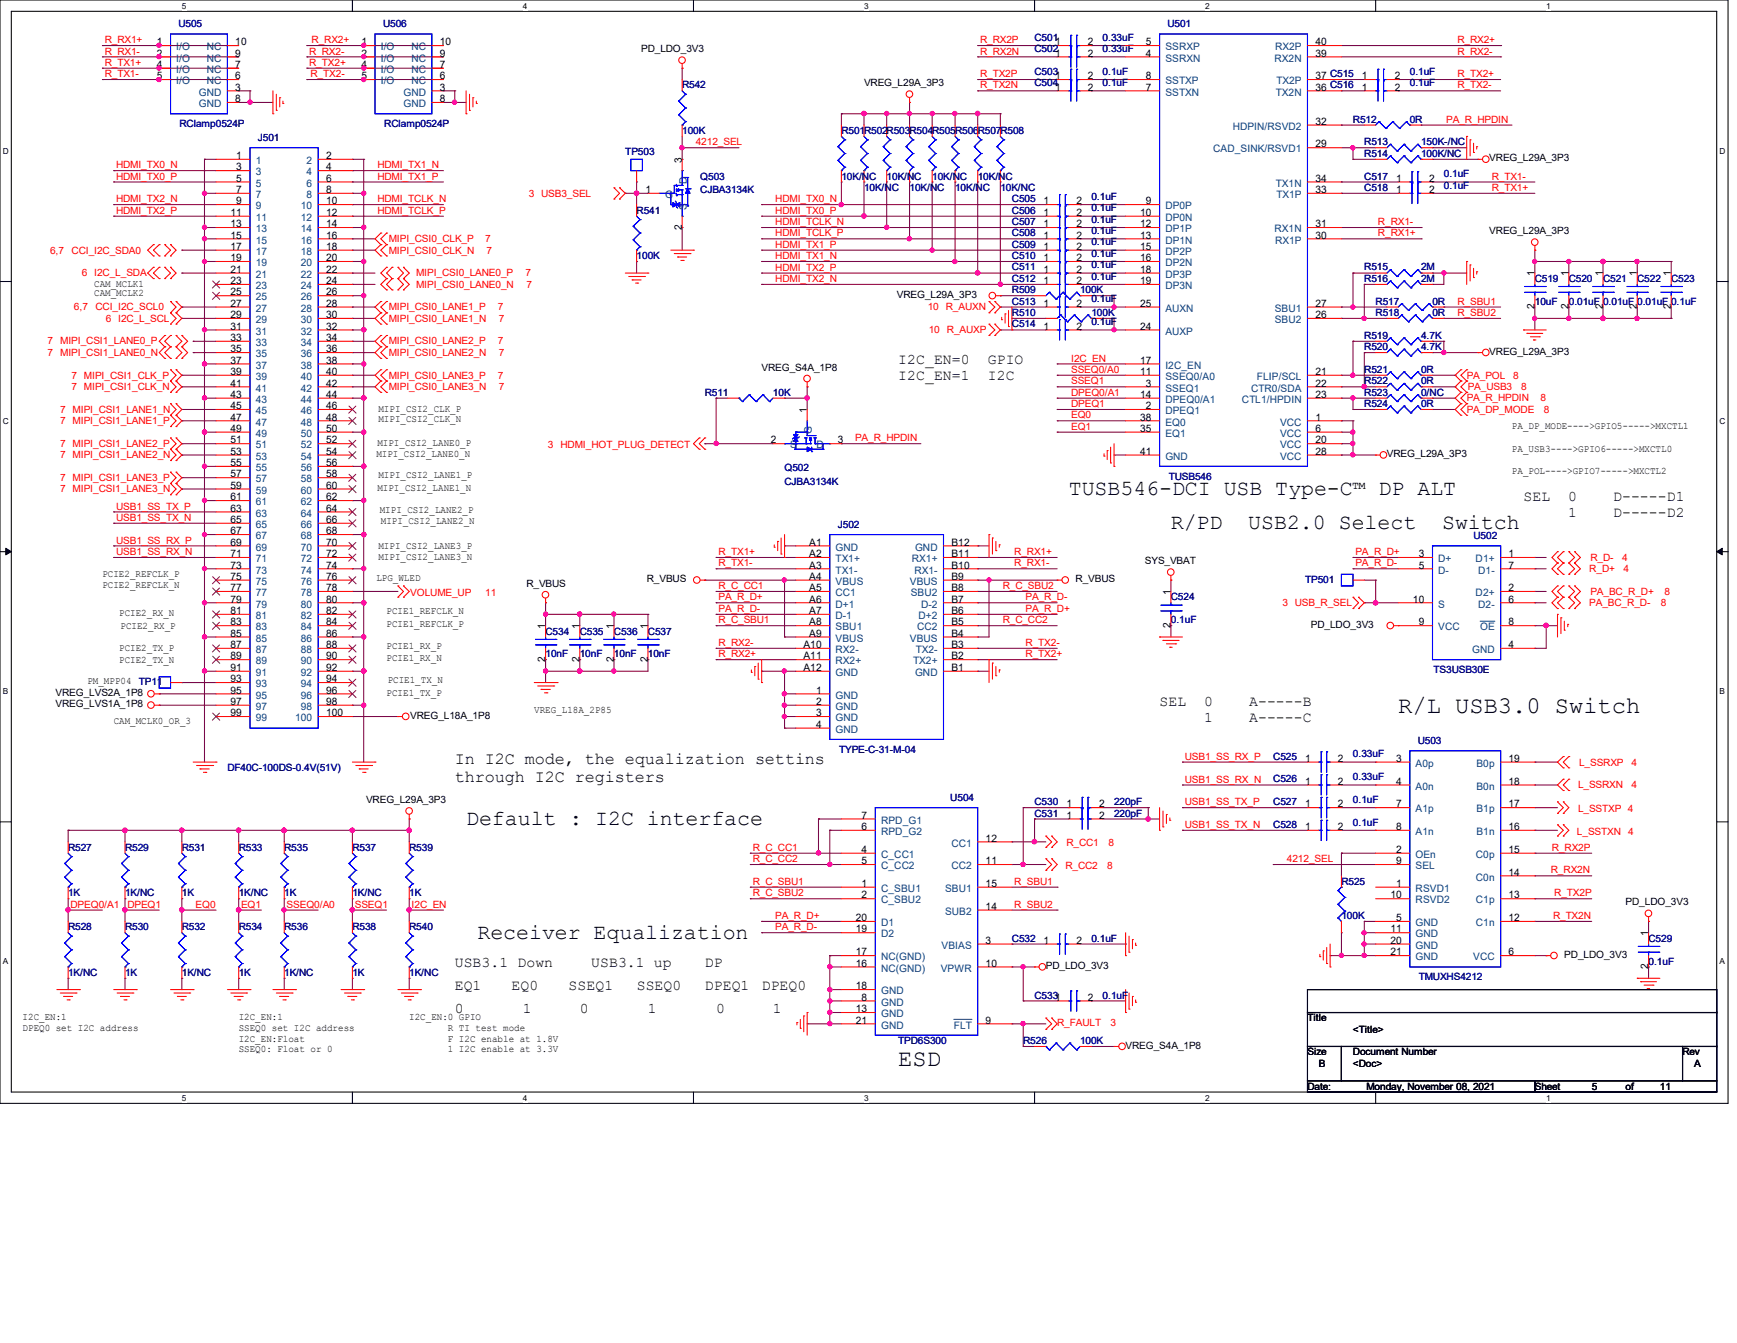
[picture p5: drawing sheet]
<svg xmlns="http://www.w3.org/2000/svg" width="279mm" height="216mm" viewBox="0 0 279 216" stroke-linecap="round" stroke-linejoin="round" font-family="sans-serif">
<defs><g id="words">
<g font-size="3.8">
<text x="224.9" y="114.6">R/L USB3.0 Switch</text>
<text x="144.5" y="171.3">ESD</text>
</g>
<g font-size="3.5">
<text x="171.9" y="79.5">TUSB546-DCI USB Type-C™ DP ALT</text>
<text x="188.3" y="85">R/PD</text>
<text x="200.8" y="85">USB2.0 Select</text>
<text x="232" y="85">Switch</text>
<text x="75" y="132.6">Default : I2C interface</text>
<text x="76.8" y="150.9">Receiver Equalization</text>
</g>
<g font-size="2.7">
<text x="73.2" y="122.9">In I2C mode, the equalization settins</text>
<text x="73.2" y="125.8">through I2C registers</text>
</g>
<g font-size="2.4">
<text x="144.5" y="58.6">I2C_EN=0</text>
<text x="158.9" y="58.6">GPIO</text>
<text x="144.5" y="61.1">I2C_EN=1</text>
<text x="158.9" y="61.1">I2C</text>
<text x="245.1" y="80.5">SEL</text>
<text x="252.3" y="80.5">0</text>
<text x="252.3" y="83.1">1</text>
<text x="259.5" y="80.5">D-----D1</text>
<text x="259.5" y="83.1">D-----D2</text>
<text x="186.5" y="113.5">SEL</text>
<text x="193.7" y="113.5">0</text>
<text x="200.9" y="113.5">A-----B</text>
<text x="193.7" y="116">1</text>
<text x="200.9" y="116">A-----C</text>
<text x="73.2" y="155.5">USB3.1 Down</text>
<text x="95.1" y="155.5">USB3.1 up</text>
<text x="113.4" y="155.5">DP</text>
<text x="73.2" y="159.2">EQ1</text>
<text x="82.3" y="159.2">EQ0</text>
<text x="91.4" y="159.2">SSEQ1</text>
<text x="102.4" y="159.2">SSEQ0</text>
<text x="113.4" y="159.2">DPEQ1</text>
<text x="122.5" y="159.2">DPEQ0</text>
<text x="73.2" y="162.8">0</text>
<text x="84.1" y="162.8">1</text>
<text x="93.3" y="162.8">0</text>
<text x="104.2" y="162.8">1</text>
<text x="115.2" y="162.8">0</text>
<text x="124.3" y="162.8">1</text>
</g>
<g font-size="1.7">
<text x="25.2" y="7.3">1</text>
<text x="25.2" y="9.1">2</text>
<text x="25.2" y="10.9">4</text>
<text x="37.8" y="10.9">7</text>
<text x="37.8" y="9.1">9</text>
<text x="37.8" y="7.3">10</text>
<text x="58.1" y="7.3">1</text>
<text x="58.1" y="9.1">2</text>
<text x="58.1" y="10.9">4</text>
<text x="70.7" y="10.9">7</text>
<text x="70.7" y="9.1">9</text>
<text x="70.7" y="7.3">10</text>
<text x="169.7" y="7.3">1</text>
<text x="169.7" y="9.1">1</text>
<text x="175" y="7.3">2</text>
<text x="175" y="9.1">2</text>
<text x="184.3" y="7.3">5</text>
<text x="184.3" y="9.1">4</text>
<text x="211.6" y="7.3">40</text>
<text x="211.6" y="9.1">39</text>
<text x="25.2" y="12.7">5</text>
<text x="37.8" y="12.7">6</text>
<text x="37.8" y="16.4">8</text>
<text x="37.8" y="14.6">3</text>
<text x="58.1" y="12.7">5</text>
<text x="70.7" y="12.7">6</text>
<text x="70.7" y="16.4">8</text>
<text x="70.7" y="14.6">3</text>
<text x="169.7" y="12.7">1</text>
<text x="169.7" y="14.6">1</text>
<text x="175" y="12.7">2</text>
<text x="175" y="14.6">2</text>
<text x="184.3" y="12.7">8</text>
<text x="184.3" y="14.6">7</text>
<text x="211.6" y="12.7">37 C515</text>
<text x="211.6" y="14.6">36 C516</text>
<text x="219.1" y="12.7">1</text>
<text x="219.1" y="14.6">1</text>
<text x="224.4" y="12.7">2</text>
<text x="224.4" y="14.6">2</text>
<text x="211.6" y="20.1">32</text>
<text x="211.6" y="23.7">29</text>
<text x="38" y="25.6">1</text>
<text x="38" y="27.4">3</text>
<text x="38" y="29.2">5</text>
<text x="52.5" y="25.6">2</text>
<text x="52.5" y="27.4">4</text>
<text x="52.5" y="29.2">6</text>
<text x="109.7" y="26.2" transform="rotate(-90 109.7 26.2)">3</text>
<text x="211.6" y="29.2">34</text>
<text x="224.6" y="29.2">1</text>
<text x="229.9" y="29.2">2</text>
<text x="37.1" y="34.7">11</text>
<text x="38" y="31">7</text>
<text x="38" y="32.9">9</text>
<text x="52.5" y="31">8</text>
<text x="52.5" y="32.9">10</text>
<text x="52.5" y="34.7">12</text>
<text x="103.8" y="31">1</text>
<text x="167.8" y="34.7">1</text>
<text x="167.8" y="32.9">1</text>
<text x="173.2" y="34.7">2</text>
<text x="173.2" y="32.9">2</text>
<text x="183.4" y="34.7">10</text>
<text x="184.3" y="32.9">9</text>
<text x="211.6" y="31">33</text>
<text x="224.6" y="31">1</text>
<text x="229.9" y="31">2</text>
<text x="37.1" y="36.5">13</text>
<text x="37.1" y="38.4">15</text>
<text x="37.1" y="40.2">17</text>
<text x="37.1" y="42">19</text>
<text x="52.5" y="36.5">14</text>
<text x="52.5" y="38.4">16</text>
<text x="52.5" y="40.2">18</text>
<text x="52.5" y="42">20</text>
<text x="109.7" y="36.9" transform="rotate(-90 109.7 36.9)">2</text>
<text x="167.8" y="36.5">1</text>
<text x="167.8" y="38.4">1</text>
<text x="167.8" y="40.2">1</text>
<text x="167.8" y="42">1</text>
<text x="173.2" y="36.5">2</text>
<text x="173.2" y="38.4">2</text>
<text x="173.2" y="40.2">2</text>
<text x="173.2" y="42">2</text>
<text x="183.4" y="36.5">12</text>
<text x="183.4" y="38.4">13</text>
<text x="183.4" y="40.2">15</text>
<text x="183.4" y="42">16</text>
<text x="211.6" y="36.5">31</text>
<text x="211.6" y="38.4">30</text>
<text x="37.1" y="43.9">21</text>
<text x="37.1" y="45.7">23</text>
<text x="37.1" y="47.5">25</text>
<text x="52.5" y="43.9">22</text>
<text x="52.5" y="45.7">24</text>
<text x="52.5" y="47.5">26</text>
<text x="167.8" y="45.7">1</text>
<text x="167.8" y="43.9">1</text>
<text x="173.2" y="45.7">2</text>
<text x="173.2" y="43.9">2</text>
<text x="183.4" y="43.9">18</text>
<text x="183.4" y="45.7">19</text>
<text x="246.8" y="44.4" transform="rotate(-90 246.8 44.4)">1</text>
<text x="252.3" y="44.4" transform="rotate(-90 252.3 44.4)">1</text>
<text x="257.8" y="44.4" transform="rotate(-90 257.8 44.4)">1</text>
<text x="263.3" y="44.4" transform="rotate(-90 263.3 44.4)">1</text>
<text x="268.8" y="44.4" transform="rotate(-90 268.8 44.4)">1</text>
<text x="37.1" y="49.3">27</text>
<text x="37.1" y="51.1">29</text>
<text x="37.1" y="53">31</text>
<text x="52.5" y="49.3">28</text>
<text x="52.5" y="51.1">30</text>
<text x="52.5" y="53">32</text>
<text x="167.8" y="49.3">1</text>
<text x="167.8" y="53">1</text>
<text x="173.2" y="49.3">2</text>
<text x="173.2" y="53">2</text>
<text x="183.4" y="53">24</text>
<text x="183.4" y="49.3">25</text>
<text x="211.6" y="49.3">27</text>
<text x="211.6" y="51.1">26</text>
<text x="246.8" y="49.7" transform="rotate(-90 246.8 49.7)">2</text>
<text x="252.3" y="49.7" transform="rotate(-90 252.3 49.7)">2</text>
<text x="257.8" y="49.7" transform="rotate(-90 257.8 49.7)">2</text>
<text x="263.3" y="49.7" transform="rotate(-90 263.3 49.7)">2</text>
<text x="268.8" y="49.7" transform="rotate(-90 268.8 49.7)">2</text>
<text x="37.1" y="54.8">33</text>
<text x="37.1" y="56.6">35</text>
<text x="37.1" y="58.5">37</text>
<text x="52.5" y="54.8">34</text>
<text x="52.5" y="56.6">36</text>
<text x="52.5" y="58.5">38</text>
<text x="183.4" y="58.5">17</text>
<text x="37.1" y="60.3">39</text>
<text x="37.1" y="62.1">41</text>
<text x="37.1" y="64">43</text>
<text x="37.1" y="65.8">45</text>
<text x="52.5" y="60.3">40</text>
<text x="52.5" y="62.1">42</text>
<text x="52.5" y="64">44</text>
<text x="52.5" y="65.8">46</text>
<text x="183.4" y="60.3">11</text>
<text x="183.4" y="64">14</text>
<text x="184.3" y="62.1">3</text>
<text x="184.3" y="65.8">2</text>
<text x="211.6" y="60.3">21</text>
<text x="211.6" y="62.1">22</text>
<text x="211.6" y="64">23</text>
<text x="37.1" y="67.6">47</text>
<text x="37.1" y="69.4">49</text>
<text x="37.1" y="71.3">51</text>
<text x="52.5" y="67.6">48</text>
<text x="52.5" y="69.4">50</text>
<text x="52.5" y="71.3">52</text>
<text x="124" y="71.3">2</text>
<text x="129.8" y="66.4" transform="rotate(-90 129.8 66.4)">1</text>
<text x="134.7" y="71.3">3</text>
<text x="183.4" y="67.6">38</text>
<text x="183.4" y="69.4">35</text>
<text x="211.6" y="67.6">1</text>
<text x="211.6" y="69.4">6</text>
<text x="211.6" y="71.3">20</text>
<text x="37.1" y="73.1">53</text>
<text x="37.1" y="74.9">55</text>
<text x="37.1" y="76.8">57</text>
<text x="52.5" y="73.1">54</text>
<text x="52.5" y="74.9">56</text>
<text x="52.5" y="76.8">58</text>
<text x="183.4" y="73.1">41</text>
<text x="211.6" y="73.1">28</text>
<text x="37.1" y="78.6">59</text>
<text x="37.1" y="80.4">61</text>
<text x="37.1" y="82.3">63</text>
<text x="52.5" y="78.6">60</text>
<text x="52.5" y="80.4">62</text>
<text x="52.5" y="82.3">64</text>
<text x="37.1" y="84.1">65</text>
<text x="37.1" y="85.9">67</text>
<text x="37.1" y="87.7">69</text>
<text x="37.1" y="89.6">71</text>
<text x="52.5" y="84.1">66</text>
<text x="52.5" y="85.9">68</text>
<text x="52.5" y="87.7">70</text>
<text x="52.5" y="89.6">72</text>
<text x="130.2" y="87.7">A1</text>
<text x="130.2" y="89.6">A2</text>
<text x="153" y="87.7">B12</text>
<text x="153" y="89.6">B11</text>
<text x="228.2" y="89.6">3</text>
<text x="242.7" y="89.6">1</text>
<text x="37.1" y="91.4">73</text>
<text x="37.1" y="93.2">75</text>
<text x="37.1" y="95">77</text>
<text x="52.5" y="91.4">74</text>
<text x="52.5" y="93.2">76</text>
<text x="52.5" y="95">78</text>
<text x="130.2" y="91.4">A3</text>
<text x="130.2" y="93.2">A4</text>
<text x="130.2" y="95">A5</text>
<text x="153" y="91.4">B10</text>
<text x="153" y="93.2">B9</text>
<text x="153" y="95">B8</text>
<text x="188.3" y="95.6" transform="rotate(-90 188.3 95.6)">1</text>
<text x="228.2" y="91.4">5</text>
<text x="242.7" y="91.4">7</text>
<text x="242.7" y="95">2</text>
<text x="37.1" y="96.9">79</text>
<text x="37.1" y="98.7">81</text>
<text x="37.1" y="100.5">83</text>
<text x="52.5" y="96.9">80</text>
<text x="52.5" y="98.7">82</text>
<text x="52.5" y="100.5">84</text>
<text x="87.7" y="101.1" transform="rotate(-90 87.7 101.1)">1</text>
<text x="93.2" y="101.1" transform="rotate(-90 93.2 101.1)">1</text>
<text x="98.7" y="101.1" transform="rotate(-90 98.7 101.1)">1</text>
<text x="104.2" y="101.1" transform="rotate(-90 104.2 101.1)">1</text>
<text x="130.2" y="96.9">A6</text>
<text x="130.2" y="98.7">A7</text>
<text x="130.2" y="100.5">A8</text>
<text x="153" y="96.9">B7</text>
<text x="153" y="98.7">B6</text>
<text x="153" y="100.5">B5</text>
<text x="188.3" y="100.9" transform="rotate(-90 188.3 100.9)">2</text>
<text x="227.3" y="96.9">10</text>
<text x="228.2" y="100.5">9</text>
<text x="242.7" y="96.9">6</text>
<text x="242.7" y="100.5">8</text>
<text x="37.1" y="102.4">85</text>
<text x="37.1" y="104.2">87</text>
<text x="37.1" y="106">89</text>
<text x="37.1" y="107.9">91</text>
<text x="52.5" y="102.4">86</text>
<text x="52.5" y="104.2">88</text>
<text x="52.5" y="106">90</text>
<text x="52.5" y="107.9">92</text>
<text x="87.7" y="106.4" transform="rotate(-90 87.7 106.4)">2</text>
<text x="93.2" y="106.4" transform="rotate(-90 93.2 106.4)">2</text>
<text x="98.7" y="106.4" transform="rotate(-90 98.7 106.4)">2</text>
<text x="104.2" y="106.4" transform="rotate(-90 104.2 106.4)">2</text>
<text x="129.2" y="104.2">A10</text>
<text x="129.2" y="106">A11</text>
<text x="129.2" y="107.9">A12</text>
<text x="130.2" y="102.4">A9</text>
<text x="153" y="102.4">B4</text>
<text x="153" y="104.2">B3</text>
<text x="153" y="106">B2</text>
<text x="153" y="107.9">B1</text>
<text x="242.7" y="104.2">4</text>
<text x="37.1" y="109.7">93</text>
<text x="37.1" y="111.5">95</text>
<text x="37.1" y="113.3">97</text>
<text x="52.5" y="109.7">94</text>
<text x="52.5" y="111.5">96</text>
<text x="52.5" y="113.3">98</text>
<text x="131.3" y="111.5">1</text>
<text x="131.3" y="113.3">2</text>
<text x="37.1" y="115.1">99</text>
<text x="52.5" y="115.1">100</text>
<text x="131.3" y="115.1">3</text>
<text x="131.3" y="117">4</text>
<text x="209.9" y="122.5">1</text>
<text x="215.2" y="122.5">2</text>
<text x="224.6" y="122.5">3</text>
<text x="242.7" y="122.5">19</text>
<text x="138.6" y="131.6">7</text>
<text x="171.5" y="129.8">1</text>
<text x="171.5" y="131.6">1</text>
<text x="176.8" y="129.8">2</text>
<text x="176.8" y="131.6">2</text>
<text x="209.9" y="126.2">1</text>
<text x="209.9" y="129.8">1</text>
<text x="215.2" y="126.2">2</text>
<text x="215.2" y="129.8">2</text>
<text x="224.6" y="126.2">4</text>
<text x="224.6" y="129.8">7</text>
<text x="242.7" y="126.2">18</text>
<text x="242.7" y="129.8">17</text>
<text x="138.6" y="137.1">4</text>
<text x="138.6" y="133.4">6</text>
<text x="158.5" y="135.3">12</text>
<text x="209.9" y="133.4">1</text>
<text x="215.2" y="133.4">2</text>
<text x="224.6" y="133.4">8</text>
<text x="224.6" y="137.1">2</text>
<text x="242.7" y="133.4">16</text>
<text x="242.7" y="137.1">15</text>
<text x="138.6" y="138.9">5</text>
<text x="138.6" y="142.6">1</text>
<text x="158.5" y="138.9">11</text>
<text x="158.5" y="142.6">15</text>
<text x="224.6" y="138.9">9</text>
<text x="224.6" y="142.6">1</text>
<text x="242.7" y="140.8">14</text>
<text x="137.7" y="148.1">20</text>
<text x="137.7" y="149.9">19</text>
<text x="138.6" y="144.4">2</text>
<text x="158.5" y="146.3">14</text>
<text x="223.6" y="144.4">10</text>
<text x="223.6" y="149.9">11</text>
<text x="224.6" y="148.1">5</text>
<text x="242.7" y="144.4">13</text>
<text x="242.7" y="148.1">12</text>
<text x="137.7" y="153.6">17</text>
<text x="137.7" y="155.4">16</text>
<text x="158.5" y="151.7">3</text>
<text x="158.5" y="155.4">10</text>
<text x="167.8" y="151.7">1</text>
<text x="173.2" y="151.7">2</text>
<text x="223.6" y="151.7">20</text>
<text x="223.6" y="153.6">21</text>
<text x="242.7" y="153.6">6</text>
<text x="265.1" y="155.8" transform="rotate(-90 265.1 155.8)">2</text>
<text x="265.1" y="150.5" transform="rotate(-90 265.1 150.5)">1</text>
<text x="137.7" y="159">18</text>
<text x="138.6" y="160.9">8</text>
<text x="175" y="160.9">2</text>
<text x="137.7" y="162.7">13</text>
<text x="137.7" y="164.5">21</text>
<text x="158.5" y="164.5">9</text>
</g>
<g font-size="1.7" fill="#004080">
<text x="28.4" y="8.1">I/O</text>
<text x="28.4" y="9.9">I/O</text>
<text x="28.4" y="11.7">I/O</text>
<text x="33.3" y="11.7">NC</text>
<text x="33.3" y="9.9">NC</text>
<text x="33.3" y="8.1">NC</text>
<text x="61.3" y="8.1">I/O</text>
<text x="61.3" y="9.9">I/O</text>
<text x="61.3" y="11.7">I/O</text>
<text x="66.2" y="11.7">NC</text>
<text x="66.2" y="9.9">NC</text>
<text x="66.2" y="8.1">NC</text>
<text x="187.4" y="8.1">SSRXP</text>
<text x="187.4" y="9.9">SSRXN</text>
<text x="205" y="9.9">RX2N</text>
<text x="205.1" y="8.1">RX2P</text>
<text x="28.4" y="13.5">I/O</text>
<text x="32" y="17.2">GND</text>
<text x="32" y="15.4">GND</text>
<text x="33.3" y="13.5">NC</text>
<text x="61.3" y="13.5">I/O</text>
<text x="64.9" y="17.2">GND</text>
<text x="64.9" y="15.4">GND</text>
<text x="66.2" y="13.5">NC</text>
<text x="187.4" y="13.5">SSTXP</text>
<text x="187.4" y="15.4">SSTXN</text>
<text x="205.2" y="15.4">TX2N</text>
<text x="205.3" y="13.5">TX2P</text>
<text x="198.3" y="20.9">HDPIN/RSVD2</text>
<text x="41.1" y="26.4">1</text>
<text x="41.1" y="28.2">3</text>
<text x="49.3" y="26.4">2</text>
<text x="49.3" y="28.2">4</text>
<text x="110.5" y="29.5" transform="rotate(-90 110.5 29.5)">D</text>
<text x="195.2" y="24.5">CAD_SINK/RSVD1</text>
<text x="41.1" y="30">5</text>
<text x="41.1" y="31.8">7</text>
<text x="41.1" y="33.7">9</text>
<text x="41.1" y="35.5">11</text>
<text x="48.4" y="33.7">10</text>
<text x="48.4" y="35.5">12</text>
<text x="49.3" y="30">6</text>
<text x="49.3" y="31.8">8</text>
<text x="107" y="31.8">G</text>
<text x="110.5" y="33.8" transform="rotate(-90 110.5 33.8)">S</text>
<text x="187.4" y="33.7">DP0P</text>
<text x="187.4" y="35.5">DP0N</text>
<text x="205.2" y="30">TX1N</text>
<text x="205.3" y="31.8">TX1P</text>
<text x="41.1" y="37.3">13</text>
<text x="41.1" y="39.2">15</text>
<text x="41.1" y="41">17</text>
<text x="48.4" y="37.3">14</text>
<text x="48.4" y="39.2">16</text>
<text x="48.4" y="41">18</text>
<text x="187.4" y="37.3">DP1P</text>
<text x="187.4" y="39.2">DP1N</text>
<text x="187.4" y="41">DP2P</text>
<text x="205" y="37.3">RX1N</text>
<text x="205.1" y="39.2">RX1P</text>
<text x="41.1" y="42.8">19</text>
<text x="41.1" y="44.7">21</text>
<text x="41.1" y="46.5">23</text>
<text x="48.4" y="42.8">20</text>
<text x="48.4" y="44.7">22</text>
<text x="48.4" y="46.5">24</text>
<text x="187.4" y="42.8">DP2N</text>
<text x="187.4" y="44.7">DP3P</text>
<text x="187.4" y="46.5">DP3N</text>
<text x="41.1" y="48.3">25</text>
<text x="41.1" y="50.1">27</text>
<text x="41.1" y="51.9">29</text>
<text x="41.1" y="53.8">31</text>
<text x="48.4" y="48.3">26</text>
<text x="48.4" y="50.1">28</text>
<text x="48.4" y="51.9">30</text>
<text x="48.4" y="53.8">32</text>
<text x="187.4" y="53.8">AUXP</text>
<text x="187.4" y="50.1">AUXN</text>
<text x="205.1" y="50.1">SBU1</text>
<text x="205.1" y="51.9">SBU2</text>
<text x="41.1" y="55.6">33</text>
<text x="41.1" y="57.4">35</text>
<text x="41.1" y="59.3">37</text>
<text x="48.4" y="55.6">34</text>
<text x="48.4" y="57.4">36</text>
<text x="48.4" y="59.3">38</text>
<text x="187.4" y="59.3">I2C_EN</text>
<text x="41.1" y="61.1">39</text>
<text x="41.1" y="63">41</text>
<text x="41.1" y="64.8">43</text>
<text x="48.4" y="61.1">40</text>
<text x="48.4" y="63">42</text>
<text x="48.4" y="64.8">44</text>
<text x="187.4" y="61.1">SSEQ0/A0</text>
<text x="187.4" y="63">SSEQ1</text>
<text x="187.4" y="64.8">DPEQ0/A1</text>
<text x="199.8" y="64.8">CTL1/HPDIN</text>
<text x="201.2" y="63">CTR0/SDA</text>
<text x="202.2" y="61.1">FLIP/SCL</text>
<text x="41.1" y="66.6">45</text>
<text x="41.1" y="68.4">47</text>
<text x="41.1" y="70.2">49</text>
<text x="48.4" y="66.6">46</text>
<text x="48.4" y="68.4">48</text>
<text x="48.4" y="70.2">50</text>
<text x="130.6" y="69.8" transform="rotate(-90 130.6 69.8)">G</text>
<text x="187.4" y="66.6">DPEQ1</text>
<text x="187.4" y="68.4">EQ0</text>
<text x="187.4" y="70.2">EQ1</text>
<text x="205.9" y="68.4">VCC</text>
<text x="205.9" y="70.2">VCC</text>
<text x="41.1" y="72.1">51</text>
<text x="41.1" y="73.9">53</text>
<text x="41.1" y="75.7">55</text>
<text x="41.1" y="77.6">57</text>
<text x="48.4" y="72.1">52</text>
<text x="48.4" y="73.9">54</text>
<text x="48.4" y="75.7">56</text>
<text x="48.4" y="77.6">58</text>
<text x="127.1" y="72.1">S</text>
<text x="131.4" y="72.1">D</text>
<text x="187.4" y="73.9">GND</text>
<text x="205.9" y="72.1">VCC</text>
<text x="205.9" y="73.9">VCC</text>
<text x="41.1" y="79.4">59</text>
<text x="41.1" y="81.2">61</text>
<text x="41.1" y="83.1">63</text>
<text x="48.4" y="79.4">60</text>
<text x="48.4" y="81.2">62</text>
<text x="48.4" y="83.1">64</text>
<text x="41.1" y="84.9">65</text>
<text x="41.1" y="86.7">67</text>
<text x="41.1" y="88.5">69</text>
<text x="48.4" y="84.9">66</text>
<text x="48.4" y="86.7">68</text>
<text x="48.4" y="88.5">70</text>
<text x="134.4" y="88.5">GND</text>
<text x="147.2" y="88.5">GND</text>
<text x="41.1" y="90.4">71</text>
<text x="41.1" y="92.2">73</text>
<text x="41.1" y="94">75</text>
<text x="41.1" y="95.8">77</text>
<text x="48.4" y="90.4">72</text>
<text x="48.4" y="92.2">74</text>
<text x="48.4" y="94">76</text>
<text x="48.4" y="95.8">78</text>
<text x="134.4" y="90.4">TX1+</text>
<text x="134.4" y="92.2">TX1-</text>
<text x="134.4" y="94">VBUS</text>
<text x="134.4" y="95.8">CC1</text>
<text x="146.3" y="94">VBUS</text>
<text x="146.5" y="95.8">SBU2</text>
<text x="146.7" y="90.4">RX1+</text>
<text x="147.1" y="92.2">RX1-</text>
<text x="231.3" y="92.2">D-</text>
<text x="231.3" y="90.4">D+</text>
<text x="237.4" y="90.4">D1+</text>
<text x="237.4" y="95.8">D2+</text>
<text x="237.8" y="92.2">D1-</text>
<text x="41.1" y="97.7">79</text>
<text x="41.1" y="99.5">81</text>
<text x="41.1" y="101.3">83</text>
<text x="48.4" y="97.7">80</text>
<text x="48.4" y="99.5">82</text>
<text x="48.4" y="101.3">84</text>
<text x="134.4" y="97.7">D+1</text>
<text x="134.4" y="99.5">D-1</text>
<text x="134.4" y="101.3">SBU1</text>
<text x="147.5" y="101.3">CC2</text>
<text x="147.7" y="99.5">D+2</text>
<text x="148.2" y="97.7">D-2</text>
<text x="231.3" y="97.7">S</text>
<text x="231.3" y="101.3">VCC</text>
<text x="237.8" y="97.7">D2-</text>
<text x="238.1" y="101.3">OE</text>
<text x="41.1" y="103.2">85</text>
<text x="41.1" y="105">87</text>
<text x="41.1" y="106.8">89</text>
<text x="48.4" y="103.2">86</text>
<text x="48.4" y="105">88</text>
<text x="48.4" y="106.8">90</text>
<text x="134.4" y="103.2">VBUS</text>
<text x="134.4" y="105">RX2-</text>
<text x="134.4" y="106.8">RX2+</text>
<text x="146.3" y="103.2">VBUS</text>
<text x="146.9" y="106.8">TX2+</text>
<text x="147.3" y="105">TX2-</text>
<text x="236.8" y="105">GND</text>
<text x="41.1" y="108.7">91</text>
<text x="41.1" y="110.5">93</text>
<text x="41.1" y="112.3">95</text>
<text x="48.4" y="108.7">92</text>
<text x="48.4" y="110.5">94</text>
<text x="48.4" y="112.3">96</text>
<text x="134.4" y="108.7">GND</text>
<text x="134.4" y="112.3">GND</text>
<text x="147.2" y="108.7">GND</text>
<text x="41.1" y="114.1">97</text>
<text x="41.1" y="116">99</text>
<text x="47.5" y="116">100</text>
<text x="48.4" y="114.1">98</text>
<text x="134.4" y="114.1">GND</text>
<text x="134.4" y="116">GND</text>
<text x="134.4" y="117.8">GND</text>
<text x="227.7" y="123.3">A0p</text>
<text x="237.5" y="123.3">B0p</text>
<text x="227.7" y="127">A0n</text>
<text x="227.7" y="130.6">A1p</text>
<text x="237.5" y="127">B0n</text>
<text x="237.5" y="130.6">B1p</text>
<text x="141.7" y="137.9">C_CC1</text>
<text x="141.7" y="132.4">RPD_G1</text>
<text x="141.7" y="134.2">RPD_G2</text>
<text x="153" y="136.1">CC1</text>
<text x="227.7" y="134.2">A1n</text>
<text x="227.7" y="137.9">OEn</text>
<text x="237.4" y="137.9">C0p</text>
<text x="237.5" y="134.2">B1n</text>
<text x="141.7" y="139.7">C_CC2</text>
<text x="141.7" y="143.4">C_SBU1</text>
<text x="152" y="143.4">SBU1</text>
<text x="153" y="139.7">CC2</text>
<text x="227.7" y="139.7">SEL</text>
<text x="227.7" y="143.4">RSVD1</text>
<text x="237.4" y="141.6">C0n</text>
<text x="141.7" y="145.2">C_SBU2</text>
<text x="141.7" y="148.9">D1</text>
<text x="152" y="147.1">SUB2</text>
<text x="227.7" y="148.9">GND</text>
<text x="227.7" y="145.2">RSVD2</text>
<text x="237.4" y="145.2">C1p</text>
<text x="237.4" y="148.9">C1n</text>
<text x="141.7" y="150.7">D2</text>
<text x="141.7" y="154.4">NC(GND)</text>
<text x="151.5" y="152.5">VBIAS</text>
<text x="227.7" y="152.5">GND</text>
<text x="227.7" y="150.7">GND</text>
<text x="227.7" y="154.4">GND</text>
<text x="237" y="154.4">VCC</text>
<text x="141.7" y="156.2">NC(GND)</text>
<text x="141.7" y="159.9">GND</text>
<text x="141.7" y="161.7">GND</text>
<text x="151.3" y="156.2">VPWR</text>
<text x="141.7" y="163.5">GND</text>
<text x="141.7" y="165.4">GND</text>
<text x="153.4" y="165.4">FLT</text>
</g>
<g font-size="1.6" fill="#000080">
<text x="28.7" y="4.4">U505</text>
<text x="61.6" y="4.4">U506</text>
<text x="187.8" y="4.4">U501</text>
<text x="166.4" y="6.6">C501</text>
<text x="166.4" y="8.4">C502</text>
<text x="177.4" y="6.6">0.33uF</text>
<text x="177.4" y="8.4">0.33uF</text>
<text x="109.7" y="14.2">R542</text>
<text x="166.4" y="12">C503</text>
<text x="166.4" y="13.9">C504</text>
<text x="177.4" y="12">0.1uF</text>
<text x="177.4" y="13.9">0.1uF</text>
<text x="226.8" y="12">0.1uF</text>
<text x="226.8" y="13.9">0.1uF</text>
<text x="28.9" y="20.4">RClamp0524P</text>
<text x="41.5" y="22.6">J501</text>
<text x="61.8" y="20.4">RClamp0524P</text>
<text x="109.7" y="21.5">100K</text>
<text x="135.3" y="21.5">R501R502R503R504R505R506R507R508</text>
<text x="217.6" y="19.7">R512</text>
<text x="219.5" y="23.4">R513</text>
<text x="226.8" y="19.7">0R</text>
<text x="228.6" y="23.4">150K-/NC</text>
<text x="100.6" y="24.8">TP503</text>
<text x="112.6" y="28.9">Q503</text>
<text x="135.3" y="28.9">10K/NC</text>
<text x="142.6" y="28.9">10K/NC</text>
<text x="149.9" y="28.9">10K/NC</text>
<text x="157.3" y="28.9">10K/NC</text>
<text x="219.5" y="28.9">C517</text>
<text x="219.5" y="25.2">R514</text>
<text x="228.6" y="25.2">100K/NC</text>
<text x="232.2" y="28.5">0.1uF</text>
<text x="102.4" y="34.3">R541</text>
<text x="112.6" y="31.1">CJBA3134K</text>
<text x="139" y="30.7">10K/NC</text>
<text x="146.3" y="30.7">10K/NC</text>
<text x="153.6" y="30.7">10K/NC</text>
<text x="160.9" y="30.7">10K/NC</text>
<text x="162.8" y="34.3">C506</text>
<text x="162.8" y="32.5">C505</text>
<text x="175.6" y="35.8">0.1uF</text>
<text x="175.6" y="34">0.1uF</text>
<text x="175.6" y="32.2">0.1uF</text>
<text x="219.5" y="30.7">C518</text>
<text x="232.2" y="30.3">0.1uF</text>
<text x="102.4" y="41.7">100K</text>
<text x="162.8" y="36.2">C507</text>
<text x="162.8" y="38">C508</text>
<text x="162.8" y="39.8">C509</text>
<text x="162.8" y="41.7">C510</text>
<text x="175.6" y="37.6">0.1uF</text>
<text x="175.6" y="39.5">0.1uF</text>
<text x="175.6" y="41.3">0.1uF</text>
<text x="162.8" y="45.3">C512</text>
<text x="162.8" y="47.2">R509</text>
<text x="162.8" y="43.5">C511</text>
<text x="173.7" y="47.2">100K</text>
<text x="175.6" y="45">0.1uF</text>
<text x="175.6" y="43.1">0.1uF</text>
<text x="219.5" y="43.5">R515</text>
<text x="219.5" y="45.3">R516</text>
<text x="228.6" y="43.5">2M</text>
<text x="228.6" y="45.3">2M</text>
<text x="246.9" y="45.3">C519</text>
<text x="252.3" y="45.3">C520</text>
<text x="257.8" y="45.3">C521</text>
<text x="263.4" y="45.3">C522</text>
<text x="268.8" y="45.3">C523</text>
<text x="162.8" y="50.8">R510</text>
<text x="162.8" y="49">C513</text>
<text x="162.8" y="52.6">C514</text>
<text x="175.6" y="50.8">100K</text>
<text x="175.6" y="48.6">0.1uF</text>
<text x="175.6" y="52.3">0.1uF</text>
<text x="221.3" y="49">R517</text>
<text x="221.3" y="50.8">R518</text>
<text x="230.4" y="49">0R</text>
<text x="230.4" y="50.8">0R</text>
<text x="246.9" y="49">10uF</text>
<text x="252.3" y="49">0.01uF 0.01uF 0.01uF 0.1uF</text>
<text x="219.5" y="54.5">R519</text>
<text x="219.5" y="56.3">R520</text>
<text x="219.5" y="59.9">R521</text>
<text x="228.6" y="54.5">4.7K</text>
<text x="228.6" y="56.3">4.7K</text>
<text x="228.6" y="59.9">0R</text>
<text x="113.4" y="63.6">R511</text>
<text x="124.3" y="63.6">10K</text>
<text x="219.5" y="61.8">R522</text>
<text x="219.5" y="65.4">R524</text>
<text x="219.5" y="63.6">R523</text>
<text x="228.6" y="61.8">0R</text>
<text x="228.6" y="65.4">0R</text>
<text x="228.6" y="63.6">0/NC</text>
<text x="126.2" y="75.7">Q502</text>
<text x="126.2" y="77.9">CJBA3134K</text>
<text x="188" y="77.1">TUSB546</text>
<text x="134.8" y="84.8">J502</text>
<text x="237" y="86.7">U502</text>
<text x="209.9" y="93.8">TP501</text>
<text x="188.3" y="96.5">C524</text>
<text x="188.3" y="100.2">0.1uF</text>
<text x="87.8" y="102">C534</text>
<text x="87.8" y="105.7">10nF</text>
<text x="93.3" y="102">C535</text>
<text x="93.3" y="105.7">10nF</text>
<text x="98.8" y="102">C536</text>
<text x="98.8" y="105.7">10nF</text>
<text x="104.2" y="102">C537</text>
<text x="104.2" y="105.7">10nF</text>
<text x="22.3" y="110.1">TP11</text>
<text x="230.6" y="108.2">TS3USB30E</text>
<text x="228" y="119.6">U503</text>
<text x="36.6" y="124">DF40C-100DS-0.4V(51V)</text>
<text x="135" y="121">TYPE-C-31-M-04</text>
<text x="204.8" y="122.1">C525</text>
<text x="204.8" y="125.8">C526</text>
<text x="217.6" y="121.8">0.33uF</text>
<text x="217.6" y="125.4">0.33uF</text>
<text x="152.9" y="128.7">U504</text>
<text x="166.4" y="129.5">C530</text>
<text x="166.4" y="131.3">C531</text>
<text x="179.2" y="129.5">220pF</text>
<text x="179.2" y="131.3">220pF</text>
<text x="204.8" y="129.5">C527</text>
<text x="217.6" y="129.1">0.1uF</text>
<text x="11" y="136.8">R527</text>
<text x="20.1" y="136.8">R529</text>
<text x="29.3" y="136.8">R531</text>
<text x="38.4" y="136.8">R533</text>
<text x="45.7" y="136.8">R535</text>
<text x="56.7" y="136.8">R537</text>
<text x="65.8" y="136.8">R539</text>
<text x="204.8" y="133.1">C528</text>
<text x="217.6" y="132.8">0.1uF</text>
<text x="215.8" y="142.2">R525</text>
<text x="11" y="149.6">R528</text>
<text x="11" y="144.1">1K</text>
<text x="20.1" y="144.1">1K/NC</text>
<text x="20.1" y="149.6">R530</text>
<text x="29.3" y="144.1">1K</text>
<text x="29.3" y="149.6">R532</text>
<text x="38.4" y="149.6">R534</text>
<text x="38.4" y="144.1">1K/NC</text>
<text x="45.7" y="144.1">1K</text>
<text x="45.7" y="149.6">R536</text>
<text x="56.7" y="144.1">1K/NC</text>
<text x="56.7" y="149.6">R538</text>
<text x="65.8" y="149.6">R540</text>
<text x="65.8" y="144.1">1K</text>
<text x="215.8" y="147.7">100K</text>
<text x="162.8" y="151.4">C532</text>
<text x="175.6" y="151.4">0.1uF</text>
<text x="265.2" y="151.4">C529</text>
<text x="265.2" y="155.1">0.1uF</text>
<text x="11" y="156.9">1K/NC</text>
<text x="20.1" y="156.9">1K</text>
<text x="29.3" y="156.9">1K/NC</text>
<text x="38.4" y="156.9">1K</text>
<text x="45.7" y="156.9">1K/NC</text>
<text x="56.7" y="156.9">1K</text>
<text x="65.8" y="156.9">1K/NC</text>
<text x="166.4" y="160.5">C5331</text>
<text x="177.4" y="160.5">0.1uF</text>
<text x="228.2" y="157.6">TMUXHS4212</text>
<text x="144.5" y="167.9">TPD6S300</text>
<text x="164.6" y="167.9">R526</text>
<text x="173.7" y="167.9">100K</text>
</g>
<g font-size="1.6" fill="#f00">
<text x="16.8" y="6.9">R_RX1+</text>
<text x="16.8" y="8.8">R_RX1-</text>
<text x="16.8" y="10.6">R_TX1+</text>
<text x="49.7" y="8.8">R_RX2-</text>
<text x="49.7" y="10.6">R_TX2+</text>
<text x="50.1" y="6.9">R_RX2+</text>
<text x="157.6" y="6.9">R_RX2P</text>
<text x="157.6" y="8.8">R_RX2N</text>
<text x="234.4" y="6.9">R_RX2+</text>
<text x="234.4" y="8.8">R_RX2-</text>
<text x="16.8" y="12.4">R_TX1-</text>
<text x="50" y="12.4">R_TX2-</text>
<text x="157.6" y="12.4">R_TX2P</text>
<text x="157.6" y="14.2">R_TX2N</text>
<text x="234.4" y="12.4">R_TX2+</text>
<text x="234.4" y="14.2">R_TX2-</text>
<text x="111.9" y="23.4">4212_SEL</text>
<text x="232.6" y="19.7">PA_R_HPDIN</text>
<text x="18.7" y="27.1">HDMI_TX0_N</text>
<text x="18.7" y="28.9">HDMI_TX0_P</text>
<text x="60.7" y="27.1">HDMI_TX1_N</text>
<text x="60.7" y="28.9">HDMI_TX1_P</text>
<text x="239.9" y="28.9">R_TX1-</text>
<text x="18.7" y="32.5">HDMI_TX2_N</text>
<text x="18.7" y="34.4">HDMI_TX2_P</text>
<text x="60.7" y="32.5">HDMI_TCLK_N</text>
<text x="60.7" y="34.4">HDMI_TCLK_P</text>
<text x="85" y="31.6">3 USB3_SEL</text>
<text x="124.7" y="32.5">HDMI_TX0_N</text>
<text x="124.7" y="34.4">HDMI_TX0_P</text>
<text x="239.9" y="30.7">R_TX1+</text>
<text x="8" y="40.8">6,7</text>
<text x="11.5" y="40.8">CCI_I2C_SDA0</text>
<text x="62.5" y="38.9">MIPI_CSI0_CLK_P</text>
<text x="62.5" y="40.8">MIPI_CSI0_CLK_N</text>
<text x="78.1" y="38.9">7</text>
<text x="78.3" y="40.8">7</text>
<text x="124.7" y="36.2">HDMI_TCLK_N</text>
<text x="124.7" y="38">HDMI_TCLK_P</text>
<text x="124.7" y="39.8">HDMI_TX1_P</text>
<text x="124.7" y="41.7">HDMI_TX1_N</text>
<text x="221.7" y="36.2">R_RX1-</text>
<text x="221.7" y="38">R_RX1+</text>
<text x="13.2" y="44.4">6 I2C_L_SDA</text>
<text x="66.9" y="46.2">MIPI_CSI0_LANE0_N</text>
<text x="66.9" y="44.4">MIPI_CSI0_LANE0_P</text>
<text x="84.5" y="44.4">7</text>
<text x="84.7" y="46.2">7</text>
<text x="124.7" y="43.5">HDMI_TX2_P</text>
<text x="124.7" y="45.3">HDMI_TX2_N</text>
<text x="11.9" y="49.9">6,7</text>
<text x="15.4" y="49.9">CCI_I2C_SCL0</text>
<text x="17" y="51.7">6 I2C_L_SCL</text>
<text x="62.5" y="49.9">MIPI_CSI0_LANE1_P</text>
<text x="62.5" y="51.7">MIPI_CSI0_LANE1_N</text>
<text x="80.1" y="49.9">7</text>
<text x="80.3" y="51.7">7</text>
<text x="149.2" y="49.9">10 R_AUXN</text>
<text x="149.4" y="53.6">10</text>
<text x="152.3" y="53.6">R_AUXP</text>
<text x="234.4" y="50.8">R_SBU2</text>
<text x="234.4" y="49">R_SBU1</text>
<text x="7.7" y="57.2">7 MIPI_CSI1_LANE0_N</text>
<text x="7.7" y="55.4">7 MIPI_CSI1_LANE0_P</text>
<text x="62.5" y="55.4">MIPI_CSI0_LANE2_P</text>
<text x="62.5" y="57.2">MIPI_CSI0_LANE2_N</text>
<text x="80.1" y="55.4">7</text>
<text x="80.3" y="57.2">7</text>
<text x="172.3" y="58.1">I2C_EN</text>
<text x="172.3" y="59.9">SSEQ0/A0</text>
<text x="11.5" y="60.9">7 MIPI_CSI1_CLK_P</text>
<text x="11.5" y="62.7">7 MIPI_CSI1_CLK_N</text>
<text x="62.5" y="60.9">MIPI_CSI0_LANE3_P</text>
<text x="62.5" y="62.7">MIPI_CSI0_LANE3_N</text>
<text x="80.1" y="60.9">7</text>
<text x="80.3" y="62.7">7</text>
<text x="172.3" y="61.8">SSEQ1</text>
<text x="172.3" y="63.6">DPEQ0/A1</text>
<text x="172.3" y="65.4">DPEQ1</text>
<text x="235.9" y="60.9">PA_POL</text>
<text x="235.9" y="64.5">PA_R_HPDIN</text>
<text x="236.1" y="62.7">PA_USB3</text>
<text x="243.4" y="60.9">8</text>
<text x="244.7" y="62.7">8</text>
<text x="247.8" y="64.5">8</text>
<text x="9.7" y="66.3">7 MIPI_CSI1_LANE1_N</text>
<text x="9.7" y="68.2">7 MIPI_CSI1_LANE1_P</text>
<text x="9.7" y="71.8">7 MIPI_CSI1_LANE2_P</text>
<text x="137.5" y="71">PA_R_HPDIN</text>
<text x="172.3" y="67.3">EQ0</text>
<text x="172.3" y="69.1">EQ1</text>
<text x="235.9" y="66.3">PA_DP_MODE</text>
<text x="248.3" y="66.3">8</text>
<text x="9.7" y="77.3">7 MIPI_CSI1_LANE3_P</text>
<text x="9.7" y="73.7">7 MIPI_CSI1_LANE2_N</text>
<text x="88.1" y="72">3 HDMI_HOT_PLUG_DETECT</text>
<text x="9.7" y="79.2">7 MIPI_CSI1_LANE3_N</text>
<text x="18.7" y="81.9">USB1_SS_TX_P</text>
<text x="18.7" y="83.7">USB1_SS_TX_N</text>
<text x="18.7" y="87.4">USB1_SS_RX_P</text>
<text x="18.7" y="89.2">USB1_SS_RX_N</text>
<text x="115.6" y="89.2">R_TX1+</text>
<text x="163.1" y="89.2">R_RX1+</text>
<text x="218" y="89.2">PA_R_D+</text>
<text x="66" y="95.8">VOLUME_UP</text>
<text x="78.1" y="95.8">11</text>
<text x="115.6" y="91.1">R_TX1-</text>
<text x="115.6" y="94.7">R_C_CC1</text>
<text x="161.3" y="94.7">R_C_SBU2</text>
<text x="163.1" y="91.1">R_RX1-</text>
<text x="218" y="91.1">PA_R_D-</text>
<text x="255.6" y="91.9">R_D+</text>
<text x="255.8" y="90.1">R_D-</text>
<text x="255.8" y="95.6">PA_BC_R_D+</text>
<text x="260.9" y="90.1">4</text>
<text x="261.2" y="91.9">4</text>
<text x="267.7" y="95.6">8</text>
<text x="115.6" y="96.5">PA_R_D+</text>
<text x="115.6" y="98.4">PA_R_D-</text>
<text x="115.6" y="100.2">R_C_SBU1</text>
<text x="161.3" y="100.2">R_C_CC2</text>
<text x="165" y="96.5">PA_R_D-</text>
<text x="165" y="98.4">PA_R_D+</text>
<text x="206.3" y="97.5">3 USB_R_SEL</text>
<text x="255.6" y="97.5">PA_BC_R_D-</text>
<text x="267.2" y="97.5">8</text>
<text x="115.6" y="103.8">R_RX2-</text>
<text x="115.6" y="105.7">R_RX2+</text>
<text x="165" y="103.8">R_TX2-</text>
<text x="165" y="105.7">R_TX2+</text>
<text x="190.6" y="122.1">USB1_SS_RX_P</text>
<text x="190.6" y="125.8">USB1_SS_RX_N</text>
<text x="254" y="123.1">L_SSRXP</text>
<text x="262.4" y="123.1">4</text>
<text x="190.6" y="129.5">USB1_SS_TX_P</text>
<text x="253.8" y="130.6">L_SSTXP 4</text>
<text x="253.8" y="126.7">L_SSRXN</text>
<text x="262.4" y="126.7">4</text>
<text x="121.1" y="136.8">R_C_CC1</text>
<text x="171.5" y="136">R_CC1</text>
<text x="178.3" y="136">8</text>
<text x="190.6" y="133.1">USB1_SS_TX_N</text>
<text x="249.6" y="136.8">R_RX2P</text>
<text x="253.7" y="134.2">L_SSTXN 4</text>
<text x="121.1" y="142.2">R_C_SBU1</text>
<text x="121.1" y="138.6">R_C_CC2</text>
<text x="163.1" y="142.2">R_SBU1</text>
<text x="171.4" y="139.7">R_CC2</text>
<text x="178.1" y="139.7">8</text>
<text x="207" y="138.6">4212_SEL</text>
<text x="249.5" y="140.4">R_RX2N</text>
<text x="11.3" y="145.9">DPEQ0/A1</text>
<text x="20.5" y="145.9">DPEQ1</text>
<text x="31.5" y="145.9">EQ0</text>
<text x="38.8" y="145.9">EQ1</text>
<text x="46.1" y="145.9">SSEQ0/A0</text>
<text x="57.1" y="145.9">SSEQ1</text>
<text x="66.2" y="145.9">I2C_EN</text>
<text x="121.1" y="144.1">R_C_SBU2</text>
<text x="124.7" y="147.7">PA_R_D+</text>
<text x="124.7" y="149.6">PA_R_D-</text>
<text x="163.1" y="145.9">R_SBU2</text>
<text x="249.8" y="147.7">R_TX2N</text>
<text x="250" y="144.1">R_TX2P</text>
<text x="170.1" y="164.9">R_FAULT</text>
<text x="178.6" y="164.9">3</text>
</g>
<g font-size="1.6">
<text x="103.1" y="8.4">PD_LDO_3V3</text>
<text x="139" y="13.9">VREG_L29A_3P3</text>
<text x="239.6" y="26">VREG_L29A_3P3</text>
<text x="239.6" y="37.6">VREG_L29A_3P3</text>
<text x="15.2" y="46.1">CAM_MCLK1</text>
<text x="15.2" y="47.5">CAM_MCLK2</text>
<text x="144.3" y="47.9">VREG_L29A_3P3</text>
<text x="122.5" y="59.6">VREG_S4A_1P8</text>
<text x="239.6" y="57">VREG_L29A_3P3</text>
<text x="60.7" y="71.7">MIPI_CSI2_LANE0_P</text>
<text x="60.9" y="66.2">MIPI_CSI2_CLK_P</text>
<text x="60.9" y="67.8">MIPI_CSI2_CLK_N</text>
<text x="243.2" y="68.9">PA_DP_MODE----&gt;GPIO5-----&gt;MXCTL1</text>
<text x="60.5" y="73.5">MIPI_CSI2_LANE0_N</text>
<text x="60.9" y="76.8">MIPI_CSI2_LANE1_P</text>
<text x="223.1" y="73.5">VREG_L29A_3P3</text>
<text x="243.2" y="72.6">PA_USB3----&gt;GPIO6-----&gt;MXCTL0</text>
<text x="243.2" y="76.2">PA_POL----&gt;GPIO7-----&gt;MXCTL2</text>
<text x="60.7" y="79">MIPI_CSI2_LANE1_N</text>
<text x="61.1" y="82.5">MIPI_CSI2_LANE2_P</text>
<text x="60.9" y="88.3">MIPI_CSI2_LANE3_P</text>
<text x="60.9" y="90">MIPI_CSI2_LANE3_N</text>
<text x="61.3" y="84.3">MIPI_CSI2_LANE2_N</text>
<text x="16.5" y="94.5">PCIE2_REFCLK_N</text>
<text x="16.5" y="92.7">PCIE2_REFCLK_P</text>
<text x="60.5" y="93.4">LPG_WLED</text>
<text x="84.7" y="94.3">R_VBUS</text>
<text x="104.1" y="93.6">R_VBUS</text>
<text x="173" y="93.6">R_VBUS</text>
<text x="184.1" y="90.7">SYS_VBAT</text>
<text x="19.2" y="99.1">PCIE2_RX_N</text>
<text x="19.4" y="101.1">PCIE2_RX_P</text>
<text x="62.2" y="98.7">PCIE1_REFCLK_N</text>
<text x="62.2" y="100.8">PCIE1_REFCLK_P</text>
<text x="210.9" y="100.9">PD_LDO_3V3</text>
<text x="19.2" y="104.6">PCIE2_TX_P</text>
<text x="19.2" y="106.6">PCIE2_TX_N</text>
<text x="62.2" y="104.4">PCIE1_RX_P</text>
<text x="62.2" y="106.2">PCIE1_RX_N</text>
<text x="8.9" y="113.7">VREG_LVS1A_1P8</text>
<text x="8.9" y="111.9">VREG_LVS2A_1P8</text>
<text x="14.1" y="109.9">PM_MPP04</text>
<text x="62.2" y="111.9">PCIE1_TX_P</text>
<text x="62.4" y="109.7">PCIE1_TX_N</text>
<text x="18.3" y="116.5">CAM_MCLK0_OR_3</text>
<text x="66" y="115.5">VREG_L18A_1P8</text>
<text x="85.9" y="114.6">VREG_L18A_2P85</text>
<text x="58.9" y="129.1">VREG_L29A_3P3</text>
<text x="261.5" y="145.5">PD_LDO_3V3</text>
<text x="168.2" y="155.8">PD_LDO_3V3</text>
<text x="251.6" y="154">PD_LDO_3V3</text>
<text x="3.6" y="164">I2C_EN:1</text>
<text x="3.6" y="165.7">DPEQ0 set I2C address</text>
<text x="38.4" y="164">I2C_EN:1</text>
<text x="38.4" y="165.7">SSEQ0 set I2C address</text>
<text x="38.4" y="167.4">I2C_EN:Float</text>
<text x="65.8" y="164">I2C_EN:0 GPIO</text>
<text x="72.1" y="165.7">R TI test mode</text>
<text x="72.1" y="167.4">F I2C enable at 1.8V</text>
<text x="210.3" y="164.2">Title</text>
<text x="217.6" y="166">&lt;Title&gt;</text>
<text x="38.4" y="169.1">SSEQ0: Float or 0</text>
<text x="72.1" y="169.1">1 I2C enable at 3.3V</text>
<text x="181.1" y="168.6">VREG_S4A_1P8</text>
<text x="210.3" y="169.7">Size</text>
<text x="212.1" y="171.5">B</text>
<text x="217.6" y="169.7">Document Number</text>
<text x="217.6" y="171.5">&lt;Doc&gt;</text>
<text x="270.6" y="169.7">Rev</text>
<text x="272.5" y="171.5">A</text>
<text x="210.3" y="175.2">Date:</text>
<text x="219.8" y="175.2">Monday, November 08, 2021</text>
<text x="246.9" y="175.2">Sheet</text>
<text x="256" y="175.2">5</text>
<text x="261.5" y="175.2">of</text>
<text x="267" y="175.2">11</text>
</g>
<g font-size="1.3">
<text x="29.3" y="1.4">5</text>
<text x="84.1" y="1.4">4</text>
<text x="139" y="1.4">3</text>
<text x="193.8" y="1.4">2</text>
<text x="248.7" y="1.4">1</text>
<text x=".5" y="24.7">D</text>
<text x="276.6" y="24.7">D</text>
<text x=".5" y="68.2">C</text>
<text x="276.6" y="68.2">C</text>
<text x=".5" y="111.6">B</text>
<text x="276.6" y="111.6">B</text>
<text x=".5" y="155">A</text>
<text x="276.6" y="155">A</text>
<text x="29.3" y="177">5</text>
<text x="84.1" y="177">4</text>
<text x="139" y="177">3</text>
<text x="193.8" y="177">2</text>
<text x="248.7" y="177">1</text>
</g>
</g></defs>
<path d="M0 0h278v177.4h-278zM1.8 1.8h274.3v173.8h-274.3z" fill="none" stroke="#000" stroke-width=".17"/>
<g fill="#fff">
<path d="M29.3 .2h.7v1.5h-.7z"/>
<path d="M29.3 175.8h.7v1.4h-.7z"/>
</g>
<path d="M56.7 0v1.8M56.7 175.6v1.8" fill="none" stroke="#000" stroke-width=".17"/>
<g fill="#fff">
<path d="M84.1 .2h.7v1.5h-.7z"/>
<path d="M84.1 175.8h.7v1.4h-.7z"/>
</g>
<path d="M111.5 0v1.8M111.5 175.6v1.8" fill="none" stroke="#000" stroke-width=".17"/>
<g fill="#fff">
<path d="M139 .2h.7v1.5h-.7z"/>
<path d="M139 175.8h.7v1.4h-.7z"/>
</g>
<path d="M166.4 0v1.8M166.4 175.6v1.8" fill="none" stroke="#000" stroke-width=".17"/>
<g fill="#fff">
<path d="M193.8 .2h.8v1.5h-.8z"/>
<path d="M193.8 175.8h.8v1.4h-.8z"/>
</g>
<path d="M221.3 0v1.8M221.3 175.6v1.8" fill="none" stroke="#000" stroke-width=".17"/>
<g fill="#fff">
<path d="M248.7 .2h.7v1.5h-.7z"/>
<path d="M248.7 175.8h.7v1.4h-.7z"/>
<path d="M.5 23.5h.9v1.5h-.9z"/>
<path d="M276.6 23.5h.9v1.5h-.9z"/>
<path d="M.5 67h.9v1.5h-.9z"/>
<path d="M276.6 67h.9v1.5h-.9z"/>
</g>
<path d="M0 45.3h1.8M276.1 45.3h1.9" fill="none" stroke="#000" stroke-width=".17"/>
<g fill="#fff">
<path d="M.5 110.4h.8v1.5h-.8z"/>
<path d="M276.6 110.4h.9v1.5h-.9z"/>
</g>
<path d="M0 88.7h1.8M276.1 88.7h1.9" fill="none" stroke="#000" stroke-width=".17"/>
<path d="M.9 88.1l.9 .6-.9 .5zM276.1 88.7l.9-.6v1.1z" fill="#000" stroke="#000" stroke-width=".16"/>
<g fill="#fff">
<path d="M.5 153.8h.8v1.5h-.8z"/>
<path d="M276.6 153.8h.9v1.5h-.9z"/>
</g>
<path d="M0 132.1h1.8M276.1 132.1h1.9M210.3 159.1h65.8v3.7h-65.8zM210.3 162.8h65.8v5.4h-65.8zM210.3 168.2h5.5v5.5h-5.5zM210.3 173.7h36.6v1.9h-36.6zM215.8 168.2h54.8v5.5h-54.8zM246.9 173.7h29.2v1.9h-29.2zM270.6 168.2h5.5v5.5h-5.5z" fill="none" stroke="#000" stroke-width=".17"/>
<g fill="none" stroke="#800040" stroke-width=".17">
<path d="M16.5 7.3h.1M16.5 9.1h.1M16.5 11h.1M16.5 12.8h.1M16.5 12.8h21.9M16.5 9.1h21.9M16.5 7.3h21.9M16.5 11h21.9M25.6 7.3h.1M25.6 9.1h.1M25.6 11h.1M25.6 12.8h.1"/>
<path d="M38.4 14.6h.1M38.4 16.5h.1M38.4 14.6h1.8M38.4 16.5h5.5M40.2 16.5h.1M40.2 14.6h.1M40.2 14.6v1.9M49.4 9.1h.1M49.4 12.8h.1M49.4 11h.1M49.4 7.3h.1M49.4 12.8h21.9"/>
<path d="M49.4 9.1h21.9M49.4 7.3h21.9M49.4 11h21.9M58.5 7.3h.1M58.5 9.1h.1M58.5 11h.1M58.5 12.8h.1M71.3 14.6h.1M71.3 16.5h.1M71.3 14.6h1.9M71.3 16.5h3.7M73.2 16.5h.1"/>
<path d="M73.2 14.6h.1M73.2 14.6v1.9M109.7 11h.1M109.7 11v1.8M135.3 18.3h.1M135.3 18.3v1.8M135.3 18.3h25.6M139 18.3h.1M139 18.3v1.8M142.6 18.3h.1M142.6 18.3v1.8M146.3 18.3h.1"/>
<path d="M146.3 16.5h.1M146.3 16.5v3.6M149.9 18.3h.1M149.9 18.3v1.8M153.6 18.3h.1M153.6 18.3v1.8M157.3 18.3h.1M157.3 7.3h.1M157.3 9.1h.1M157.3 12.8h.1M157.3 14.6h.1M157.3 18.3v1.8"/>
<path d="M157.3 14.6h12.8M157.3 12.8h12.8M157.3 9.1h12.8M157.3 7.3h12.8M160.9 18.3h.1M160.9 18.3v1.8M175.6 14.6h.1M175.6 12.8h.1M175.6 9.1h.1M175.6 7.3h.1M175.6 14.6h5.5M175.6 12.8h5.5"/>
<path d="M175.6 9.1h5.5M175.6 7.3h5.5M215.8 12.8h.1M215.8 14.6h.1M215.8 14.6h3.7M215.8 12.8h3.7M215.8 9.1h25.6M215.8 7.3h25.6M224.9 12.8h.1M224.9 14.6h.1M224.9 14.6h16.5M224.9 12.8h16.5"/>
<path d="M241.4 7.3h.1M241.4 9.1h.1M18.3 27.4h.1M18.3 29.3h.1M18.3 32.9h.1M18.3 34.8h.1M18.3 27.4h16.5M18.3 29.3h16.5M18.3 32.9h16.5M18.3 34.8h16.5M32.9 25.6h.1M32.9 31.1h.1"/>
<path d="M32.9 36.6h.1M32.9 38.4h.1M32.9 38.4h1.9M32.9 36.6h1.9M32.9 31.1h1.9M32.9 25.6v96.9M32.9 25.6h1.9M56.7 38.4h.1M56.7 36.6h.1M56.7 31.1h.1M56.7 25.6h.1M56.7 27.4h.1"/>
<path d="M56.7 29.3h.1M56.7 32.9h.1M56.7 34.8h.1M56.7 38.4h3.6M56.7 36.6h1.8M56.7 31.1h1.8M56.7 25.6h1.8M56.7 27.4h14.6M56.7 29.3h14.6M56.7 32.9h14.6M56.7 34.8h14.6M58.5 36.6h.1"/>
<path d="M58.5 31.1h.1M58.5 25.6h.1M58.5 25.6v96.9M100.6 31.1h.1M100.6 31.1h3.6M102.4 31.1h.1M102.4 29.3h.1M102.4 29.3v3.6M109.7 36.6h.1M109.7 23.7h.1M109.7 25.6h.1M109.7 23.7h9.2"/>
<path d="M109.7 21.9v3.7M109.7 36.6v3.6M122.5 32.9h.1M122.5 34.8h.1M122.5 36.6h.1M122.5 38.4h.1M122.5 38.4h45.7M122.5 36.6h45.7M122.5 32.9h45.7M122.5 34.8h45.7M135.3 32.9h.1M135.3 29.3h.1"/>
<path d="M135.3 29.3v3.6M139 34.8h.1M139 29.3h.1M139 29.3v5.5M142.6 36.6h.1M142.6 29.3h.1M142.6 29.3v7.3M146.3 38.4h.1M146.3 29.3h.1M146.3 29.3v9.1M149.9 29.3h.1M149.9 29.3v10.9"/>
<path d="M153.6 29.3h.1M153.6 29.3v12.7M157.3 29.3h.1M157.3 29.3v14.6M160.9 29.3h.1M160.9 29.3v16.4M173.7 32.9h.1M173.7 34.8h.1M173.7 36.6h.1M173.7 38.4h.1M173.7 38.4h7.4M173.7 36.6h7.4"/>
<path d="M173.7 32.9h7.4M173.7 34.8h7.4M215.8 29.3h.1M215.8 31.1h.1M215.8 20.1h.1M215.8 38.4h12.8M215.8 36.6h12.8M215.8 31.1h9.1M215.8 29.3h9.1M215.8 23.7h5.5M215.8 20.1h3.7M217.6 23.7h.1"/>
<path d="M217.6 25.6h.1M217.6 25.6h3.7M217.6 23.7v1.9M228.6 20.1h.1M228.6 36.6h.1M228.6 38.4h.1M228.6 20.1h14.6M230.4 23.7h.1M230.4 25.6h.1M230.4 29.3h.1M230.4 31.1h.1M230.4 31.1h16.5"/>
<path d="M230.4 25.6h7.3M230.4 29.3h16.5M230.4 23.7h5.5M29.3 40.2h.1M29.3 43.9h.1M29.3 49.4h.1M29.3 51.2h.1M29.3 40.2h5.5M29.3 51.2h5.5M29.3 49.4h5.5M29.3 43.9h5.5M31.1 54.9h.1"/>
<path d="M31.1 56.7h.1M31.1 56.7h3.7M31.1 54.9h3.7M32.9 42h.1M32.9 53h.1M32.9 58.5h.1M32.9 53h1.9M32.9 42h1.9M32.9 58.5h1.9M56.7 56.7h.1M56.7 54.9h.1M56.7 53h.1"/>
<path d="M56.7 51.2h.1M56.7 49.4h.1M56.7 47.5h.1M56.7 45.7h.1M56.7 43.9h.1M56.7 40.2h.1M56.7 42h.1M56.7 58.5h.1M56.7 40.2h3.6M56.7 56.7h3.6M56.7 54.9h3.6M56.7 53h1.8"/>
<path d="M56.7 51.2h3.6M56.7 49.4h3.6M56.7 47.5h1.8M56.7 45.7h3.6M56.7 43.9h3.6M56.7 42h1.8M56.7 58.5h1.8M58.5 53h.1M58.5 47.5h.1M58.5 42h.1M58.5 58.5h.1M102.4 42h.1"/>
<path d="M102.4 42v1.9M122.5 40.2h.1M122.5 42h.1M122.5 43.9h.1M122.5 45.7h.1M122.5 40.2h45.7M122.5 45.7h45.7M122.5 43.9h45.7M122.5 42h45.7M149.9 40.2h.1M153.6 42h.1M157.3 43.9h.1"/>
<path d="M160.9 45.7h.1M160.9 47.5h.1M160.9 53h.1M160.9 49.4h.1M160.9 53h7.3M160.9 49.4h7.3M160.9 47.5h5.5M162.8 51.2h.1M162.8 51.2h5.4M170.1 58.5h.1M170.1 58.5h11M173.7 40.2h.1"/>
<path d="M173.7 42h.1M173.7 43.9h.1M173.7 45.7h.1M173.7 49.4h.1M173.7 53h.1M173.7 40.2h7.4M173.7 53h7.4M173.7 49.4h7.4M173.7 45.7h7.4M173.7 43.9h7.4M173.7 42h7.4M175.6 47.5h.1"/>
<path d="M175.6 47.5h3.6v1.9M177.4 51.2h.1M177.4 51.2h1.8M179.2 53h.1M179.2 49.4h.1M179.2 51.2h.1M179.2 51.2v1.8M215.8 51.2h.1M215.8 49.4h.1M215.8 51.2h7.3M215.8 49.4h7.3M217.6 54.9h.1"/>
<path d="M217.6 43.9h.1M217.6 49.4h.1M217.6 54.9h3.7M217.6 43.9h3.7M217.6 43.9v5.5M217.6 54.9v5.4M219.5 56.7h.1M219.5 45.7h.1M219.5 51.2h.1M219.5 56.7h1.8M219.5 45.7h1.8M219.5 45.7v5.5"/>
<path d="M219.5 56.7v5.5M230.4 54.9h.1M230.4 56.7h.1M230.4 43.9h.1M230.4 45.7h.1M230.4 56.7h7.3M230.4 54.9h1.8M230.4 43.9h5.5M232.2 56.7h.1M232.2 54.9h.1M232.2 43.9h.1M232.2 51.2h.1"/>
<path d="M232.2 49.4h.1M232.2 51.2h9.2M232.2 49.4h9.2M232.2 43.9v1.8h-1.8M232.2 54.9v1.8M246.9 40.2h.1M246.9 51.2h.1M246.9 42h.1M246.9 51.2h21.9M246.9 42h21.9M246.9 40.2v3.7M246.9 49.4v3.6"/>
<path d="M252.3 51.2h.1M252.3 49.4h.1M252.3 42h.1M252.3 42v1.9M252.3 49.4v1.8M257.9 42h.1M257.9 51.2h.1M257.9 42v1.9M257.9 49.4v1.8M263.4 42h.1M263.4 51.2h.1M263.4 42v1.9"/>
<path d="M263.4 49.4v1.8M268.8 42h.1M268.8 51.2h.1M268.8 42v1.9M268.8 49.4v1.8M29.3 60.3h.1M29.3 62.2h.1M29.3 65.8h.1M29.3 67.6h.1M29.3 71.3h.1M29.3 73.2h.1M29.3 76.8h.1"/>
<path d="M29.3 78.6h.1M29.3 60.3h5.5M29.3 62.2h5.5M29.3 65.8h5.5M29.3 67.6h5.5M29.3 71.3h5.5M29.3 73.2h5.5M29.3 76.8h5.5M29.3 78.6h5.5M32.9 75h.1M32.9 64h.1M32.9 69.5h.1"/>
<path d="M32.9 64h1.9M32.9 69.5h1.9M32.9 75h1.9M56.7 75h.1M56.7 69.5h.1M56.7 64h.1M56.7 60.3h.1M56.7 62.2h.1M56.7 60.3h3.6M56.7 62.2h3.6M56.7 64h1.8M56.7 69.5h1.8"/>
<path d="M56.7 75h1.8M58.5 75h.1M58.5 69.5h.1M58.5 64h.1M113.4 71.3h.1M113.4 71.3h10.9M115.2 71.3h.1M115.2 64h.1M115.2 64h1.9M115.2 64v7.3M126.2 64h.1M126.2 64h3.6"/>
<path d="M129.8 62.2h.1M129.8 64h.1M129.8 62.2v3.6M135.3 71.3h.1M135.3 71.3h12.8M170.1 60.3h.1M170.1 62.2h.1M170.1 64h.1M170.1 65.8h.1M170.1 67.6h.1M170.1 69.5h.1M170.1 60.3h11"/>
<path d="M170.1 62.2h11M170.1 64h11M170.1 65.8h11M170.1 67.6h11M170.1 69.5h11M179.2 73.2h.1M179.2 73.2h1.9M215.8 71.3h.1M215.8 73.2h.1M215.8 69.5h.1M215.8 67.6h.1M215.8 62.2h.1"/>
<path d="M215.8 60.3h.1M215.8 64h.1M215.8 60.3h5.5M215.8 62.2h5.5M215.8 64h5.5M215.8 67.6h1.8M215.8 69.5h1.8M215.8 71.3h1.8M215.8 73.2h5.5M217.6 73.2h.1M217.6 71.3h.1M217.6 69.5h.1"/>
<path d="M217.6 67.6h.1M217.6 64h.1M217.6 65.8h.1M217.6 60.3h.1M217.6 65.8h3.7M217.6 64v1.8M217.6 67.6v5.6M219.5 62.2h.1M230.4 64h.1M230.4 65.8h.1M230.4 60.3h3.7M230.4 62.2h3.7"/>
<path d="M230.4 64h3.7M230.4 65.8h3.7M234.1 62.2h.1M234.1 60.3h.1M18.3 82.3h.1M18.3 84.1h.1M18.3 87.8h.1M18.3 89.6h.1M18.3 82.3h16.5M18.3 84.1h16.5M18.3 87.8h16.5M18.3 89.6h16.5"/>
<path d="M32.9 96.9h.1M32.9 91.4h.1M32.9 85.9h.1M32.9 80.5h.1M32.9 80.5h1.9M32.9 85.9h1.9M32.9 91.4h1.9M32.9 96.9h1.9M56.7 96.9h.1M56.7 95.1h.1M56.7 91.4h.1M56.7 85.9h.1"/>
<path d="M56.7 80.5h.1M56.7 80.5h1.8M56.7 85.9h1.8M56.7 91.4h1.8M56.7 96.9h1.8M56.7 95.1h7.3M58.5 91.4h.1M58.5 85.9h.1M58.5 80.5h.1M58.5 96.9h.1M87.8 98.8h.1M87.8 96.9h.1"/>
<path d="M87.8 98.8h16.4M87.8 96.9v3.7M93.3 98.8h.1M93.3 98.8v1.8M98.8 98.8h.1M98.8 98.8v1.8M104.2 98.8h.1M104.2 98.8v1.8M113.4 93.3h.1M113.4 93.3h14.6M115.2 89.6h.1M115.2 91.4h.1"/>
<path d="M115.2 95.1h.1M115.2 96.9h.1M115.2 98.8h.1M115.2 89.6h12.8M115.2 91.4h12.8M115.2 96.9h12.8M115.2 95.1h12.8M115.2 98.8h12.8M126.2 87.8h.1M126.2 93.3h.1M126.2 87.8h1.8M126.2 93.3v9.1"/>
<path d="M157.3 91.4h.1M157.3 87.8h.1M157.3 89.6h.1M157.3 95.1h.1M157.3 96.9h.1M157.3 98.8h.1M157.3 93.3h.1M157.3 87.8h1.8M157.3 89.6h12.8M157.3 91.4h12.8M157.3 96.9h12.8M157.3 95.1h12.8"/>
<path d="M157.3 98.8h12.8M157.3 93.3h12.8M159.1 93.3h.1M159.1 93.3v9.1h-1.8M188.3 93.3h.1M188.3 93.3v1.8M217.6 91.4h.1M217.6 89.6h.1M217.6 89.6h7.3M217.6 91.4h7.3M219.5 96.9h.1M219.5 96.9h5.4"/>
<path d="M219.5 93.3h1.8M221.3 96.9h.1M221.3 93.3h.1M221.3 93.3v3.6M246.9 91.4h.1M246.9 89.6h.1M246.9 96.9h.1M246.9 95.1h.1M246.9 89.6h1.8M246.9 91.4h1.8M246.9 96.9h1.8M246.9 95.1h1.8"/>
<path d="M25.6 111.5h.1M25.6 113.4h.1M25.6 111.5h9.2M25.6 113.4h9.2M29.3 109.7h.1M29.3 109.7h5.5M32.9 107.9h.1M32.9 102.4h.1M32.9 107.9h1.9M32.9 102.4h1.9M56.7 115.2h.1M56.7 113.4h.1"/>
<path d="M56.7 102.4h.1M56.7 107.9h.1M56.7 107.9h1.8M56.7 102.4h1.8M56.7 113.4h1.8M56.7 115.2h7.3M58.5 113.4h.1M58.5 102.4h.1M58.5 107.9h.1M87.8 107.9h.1M87.8 106h.1M87.8 106v3.7"/>
<path d="M93.3 107.9h.1M93.3 106h.1M93.3 106v1.9M98.8 107.9h.1M98.8 106h.1M98.8 106v1.9M104.2 106h.1M104.2 106v1.9h-16.4M115.2 100.6h.1M115.2 104.2h.1M115.2 106h.1M115.2 100.6h12.8"/>
<path d="M115.2 104.2h12.8M115.2 106h12.8M122.5 107.9h.1M122.5 107.9h5.5M126.2 102.4h.1M126.2 107.9h.1M126.2 111.5h.1M126.2 113.4h.1M126.2 115.2h.1M126.2 117.1h.1M126.2 102.4h1.8M126.2 111.5h1.8"/>
<path d="M126.2 113.4h1.8M126.2 115.2h1.8M126.2 107.9v9.2M126.2 117.1h1.8M157.3 100.6h.1M157.3 104.2h.1M157.3 106h.1M157.3 107.9h.1M157.3 102.4h.1M157.3 107.9h1.8M157.3 100.6h12.8M157.3 104.2h12.8"/>
<path d="M157.3 106h12.8M188.3 100.6h.1M188.3 100.6v1.8M246.9 104.2h.1M246.9 100.6h.1M246.9 100.6h3.6M248.7 100.6h.1M248.7 100.6v3.6h-1.8M11 133.5h.1M11 133.5v1.8M11 133.5h54.8M20.1 133.5h.1"/>
<path d="M20.1 133.5v1.8M29.3 133.5h.1M29.3 133.5v1.8M38.4 133.5h.1M38.4 133.5v1.8M45.7 133.5h.1M45.7 133.5v1.8M56.7 133.5h.1M56.7 133.5v1.8M65.8 133.5h.1M65.8 131.7h.1M65.8 131.7v3.6"/>
<path d="M120.7 137.2h.1M120.7 139h.1M120.7 137.2h14.6M120.7 139h14.6M131.7 137.2h.1M131.7 131.7h.1M131.7 131.7h3.6M131.7 131.7v5.5M133.5 139h.1M133.5 133.5h.1M133.5 133.5h1.8M133.5 133.5v5.5"/>
<path d="M162.8 135.3h.1M162.8 139h.1M162.8 139h5.4M162.8 135.3h5.4M164.6 129.8h.1M164.6 139h.1M164.6 129.8h7.3M164.6 129.8v9.2M166.4 131.7h.1M166.4 135.3h.1M166.4 131.7v3.6M166.4 131.7h5.5"/>
<path d="M171.9 129.8h.1M177.4 129.8h7.3M177.4 131.7h9.1M184.7 131.7h.1M184.7 129.8h.1M184.7 129.8v1.9M190.2 122.5h.1M190.2 126.2h.1M190.2 129.8h.1M190.2 133.5h.1M190.2 122.5h20.1M190.2 126.2h20.1"/>
<path d="M190.2 129.8h20.1M190.2 133.5h20.1M204.8 139h.1M204.8 139h16.5M215.8 137.2h.1M215.8 122.5h5.5M215.8 126.2h5.5M215.8 129.8h5.5M215.8 133.5h5.5M215.8 137.2h5.5M215.8 137.2v3.6M221.3 122.5h.1"/>
<path d="M221.3 126.2h.1M221.3 129.8h.1M221.3 133.5h.1M246.9 126.2h.1M246.9 122.5h.1M246.9 129.8h.1M246.9 133.5h.1M246.9 137.2h.1M246.9 122.5h3.6M246.9 126.2h3.6M246.9 129.8h3.6M246.9 133.5h3.6"/>
<path d="M246.9 137.2h9.1M11 146.3h.1M11 157.3h.1M11 144.5h.1M11 144.5v3.6M11 157.3v1.8M11 146.3h5.5M20.1 144.5h.1M20.1 157.3h.1M20.1 146.3h.1M20.1 144.5v3.6M20.1 157.3v1.8"/>
<path d="M20.1 146.3h5.5M29.3 146.3h.1M29.3 157.3h.1M29.3 144.5h.1M29.3 146.3h5.5M29.3 144.5v3.6M29.3 157.3v1.8M38.4 146.3h.1M38.4 144.5h.1M38.4 157.3h.1M38.4 146.3h3.6M38.4 144.5v3.6"/>
<path d="M38.4 157.3v1.8M45.7 146.3h.1M45.7 144.5h.1M45.7 157.3h.1M45.7 146.3h5.5M45.7 144.5v3.6M45.7 157.3v1.8M56.7 146.3h.1M56.7 144.5h.1M56.7 157.3h.1M56.7 146.3h5.5M56.7 144.5v3.6"/>
<path d="M56.7 157.3v1.8M65.8 146.3h.1M65.8 144.5h.1M65.8 157.3h.1M65.8 146.3h5.5M65.8 144.5v3.6M65.8 157.3v1.8M120.7 142.6h.1M120.7 144.5h.1M120.7 142.6h14.6M120.7 144.5h14.6M122.5 148.1h.1"/>
<path d="M122.5 149.9h.1M122.5 148.1h12.8M122.5 149.9h12.8M133.5 159.1h.1M133.5 153.6h.1M133.5 155.4h.1M133.5 153.6h1.8M133.5 153.6v11M133.5 155.4h1.8M133.5 159.1h1.8M162.8 155.4h.1M162.8 151.8h.1"/>
<path d="M162.8 146.3h7.3M162.8 151.8h5.4M162.8 142.6h7.3M162.8 155.4h3.6M164.6 155.4h.1M164.6 155.4v5.5M170.1 146.3h.1M170.1 142.6h.1M173.7 151.8h7.4M181.1 151.8h.1M214 153.6h.1M214 153.6h7.3"/>
<path d="M215.8 153.6h.1M215.8 149.9h.1M215.8 149.9v3.7M219.5 153.6h.1M219.5 151.8h.1M219.5 148.1h.1M219.5 149.9h.1M219.5 148.1v5.5M219.5 148.1h1.8M219.5 149.9h1.8M219.5 151.8h1.8M246.9 140.8h.1"/>
<path d="M246.9 144.5h.1M246.9 148.1h.1M246.9 153.6h1.8M246.9 148.1h9.1M246.9 144.5h9.1M246.9 140.8h9.1M248.7 153.6h.1M265.2 155.4h.1M265.2 148.1h.1M265.2 148.1v1.8M265.2 155.4v1.9M129.8 164.6h.1"/>
<path d="M129.8 164.6h5.5M133.5 160.9h.1M133.5 162.8h.1M133.5 164.6h.1M133.5 160.9h1.8M133.5 162.8h1.8M162.8 164.6h.1M162.8 164.6h5.4M164.6 160.9h.1M164.6 164.6h.1M164.6 168.2h.1M164.6 160.9h5.5"/>
<path d="M164.6 164.6v3.6M164.6 168.2h1.8M175.6 160.9h.1M175.6 168.2h.1M175.6 160.9h5.5M175.6 168.2h3.6"/>
</g>
<g fill="#f0f" stroke="#f0f" stroke-width=".17">
<circle cx="58.5" cy="53" r=".34"/>
<circle cx="58.5" cy="47.5" r=".34"/>
<circle cx="58.5" cy="42" r=".34"/>
<circle cx="58.5" cy="36.5" r=".34"/>
<circle cx="58.5" cy="31.1" r=".34"/>
<circle cx="32.9" cy="107.9" r=".34"/>
<circle cx="32.9" cy="96.9" r=".34"/>
<circle cx="32.9" cy="91.4" r=".34"/>
<circle cx="32.9" cy="38.4" r=".34"/>
<circle cx="32.9" cy="58.5" r=".34"/>
<circle cx="32.9" cy="64" r=".34"/>
<circle cx="32.9" cy="69.5" r=".34"/>
<circle cx="32.9" cy="80.4" r=".34"/>
<circle cx="32.9" cy="85.9" r=".34"/>
<circle cx="32.9" cy="102.4" r=".34"/>
<circle cx="32.9" cy="53" r=".34"/>
<circle cx="32.9" cy="42" r=".34"/>
<circle cx="32.9" cy="36.5" r=".34"/>
<circle cx="32.9" cy="31.1" r=".34"/>
<circle cx="58.5" cy="113.4" r=".34"/>
<circle cx="58.5" cy="102.4" r=".34"/>
<circle cx="58.5" cy="107.9" r=".34"/>
<circle cx="58.5" cy="96.9" r=".34"/>
<circle cx="58.5" cy="91.4" r=".34"/>
<circle cx="58.5" cy="85.9" r=".34"/>
<circle cx="58.5" cy="80.4" r=".34"/>
<circle cx="58.5" cy="75" r=".34"/>
<circle cx="58.5" cy="69.5" r=".34"/>
<circle cx="58.5" cy="64" r=".34"/>
<circle cx="58.5" cy="58.5" r=".34"/>
<circle cx="135.3" cy="32.9" r=".34"/>
<circle cx="139" cy="34.7" r=".36"/>
<circle cx="149.9" cy="40.2" r=".34"/>
<circle cx="153.6" cy="42" r=".34"/>
<circle cx="157.2" cy="43.9" r=".36"/>
<circle cx="160.9" cy="45.7" r=".34"/>
<circle cx="142.6" cy="36.5" r=".34"/>
<circle cx="146.3" cy="38.4" r=".34"/>
<circle cx="157.2" cy="18.2" r=".36"/>
<circle cx="139" cy="18.2" r=".36"/>
<circle cx="142.6" cy="18.2" r=".34"/>
<circle cx="146.3" cy="18.2" r=".34"/>
<circle cx="149.9" cy="18.2" r=".34"/>
<circle cx="153.6" cy="18.2" r=".34"/>
<circle cx="217.6" cy="73.1" r=".34"/>
<circle cx="217.6" cy="71.3" r=".34"/>
<circle cx="219.4" cy="62.1" r=".34"/>
<circle cx="232.2" cy="56.7" r=".34"/>
<circle cx="32.9" cy="75" r=".34"/>
<circle cx="217.6" cy="69.5" r=".34"/>
<circle cx="179.2" cy="53" r=".34"/>
<circle cx="10.9" cy="146.3" r=".36"/>
<circle cx="20.1" cy="146.3" r=".36"/>
<circle cx="179.2" cy="49.4" r=".34"/>
<circle cx="29.2" cy="146.3" r=".36"/>
<circle cx="38.4" cy="146.3" r=".36"/>
<circle cx="45.7" cy="146.3" r=".34"/>
<circle cx="56.7" cy="146.3" r=".36"/>
<circle cx="65.8" cy="146.3" r=".36"/>
<circle cx="65.8" cy="133.5" r=".36"/>
<circle cx="126.2" cy="107.9" r=".34"/>
<circle cx="219.4" cy="153.6" r=".34"/>
<circle cx="215.8" cy="153.6" r=".34"/>
<circle cx="219.4" cy="149.9" r=".34"/>
<circle cx="219.4" cy="151.8" r=".34"/>
<circle cx="131.7" cy="137.1" r=".34"/>
<circle cx="166.4" cy="135.3" r=".36"/>
<circle cx="164.5" cy="164.5" r=".34"/>
<circle cx="164.5" cy="139" r=".34"/>
<circle cx="133.5" cy="159.1" r=".34"/>
<circle cx="133.5" cy="160.9" r=".34"/>
<circle cx="164.5" cy="155.4" r=".34"/>
<circle cx="133.5" cy="162.7" r=".34"/>
<circle cx="133.5" cy="164.5" r=".34"/>
<circle cx="184.7" cy="131.7" r=".36"/>
<circle cx="133.5" cy="155.4" r=".34"/>
<circle cx="126.2" cy="113.4" r=".34"/>
<circle cx="126.2" cy="111.5" r=".34"/>
<circle cx="126.2" cy="115.2" r=".34"/>
<circle cx="126.2" cy="93.2" r=".34"/>
<circle cx="159.1" cy="93.2" r=".34"/>
<circle cx="133.5" cy="139" r=".34"/>
<circle cx="219.4" cy="51.2" r=".34"/>
<circle cx="232.2" cy="43.9" r=".34"/>
<circle cx="217.6" cy="49.4" r=".34"/>
<circle cx="248.7" cy="100.5" r=".36"/>
<circle cx="217.6" cy="23.7" r=".34"/>
<circle cx="115.2" cy="71.3" r=".34"/>
<circle cx="129.8" cy="64" r=".36"/>
<circle cx="98.7" cy="107.9" r=".34"/>
<circle cx="87.8" cy="107.9" r=".34"/>
<circle cx="87.8" cy="98.7" r=".34"/>
<circle cx="93.2" cy="107.9" r=".36"/>
<circle cx="93.2" cy="98.7" r=".36"/>
<circle cx="98.7" cy="98.7" r=".34"/>
<circle cx="217.6" cy="64" r=".34"/>
<circle cx="263.3" cy="42" r=".34"/>
<circle cx="257.8" cy="42" r=".36"/>
<circle cx="252.3" cy="51.2" r=".34"/>
<circle cx="263.3" cy="51.2" r=".34"/>
<circle cx="257.8" cy="51.2" r=".36"/>
<circle cx="252.3" cy="42" r=".34"/>
<circle cx="246.8" cy="42" r=".34"/>
<circle cx="246.8" cy="51.2" r=".34"/>
<circle cx="217.6" cy="60.3" r=".34"/>
<circle cx="221.3" cy="96.9" r=".36"/>
<circle cx="20.1" cy="133.5" r=".36"/>
<circle cx="29.2" cy="133.5" r=".36"/>
<circle cx="45.7" cy="133.5" r=".34"/>
<circle cx="38.4" cy="133.5" r=".36"/>
<circle cx="56.7" cy="133.5" r=".36"/>
<circle cx="25.6" cy="7.3" r=".34"/>
<circle cx="25.6" cy="9.1" r=".34"/>
<circle cx="25.6" cy="10.9" r=".34"/>
<circle cx="40.2" cy="16.4" r=".34"/>
<circle cx="25.6" cy="12.8" r=".34"/>
<circle cx="58.5" cy="7.3" r=".34"/>
<circle cx="58.5" cy="9.1" r=".34"/>
<circle cx="58.5" cy="10.9" r=".34"/>
<circle cx="58.5" cy="12.8" r=".34"/>
<circle cx="73.1" cy="16.4" r=".34"/>
<circle cx="102.4" cy="31.1" r=".36"/>
<circle cx="109.7" cy="23.7" r=".34"/>
</g>
<g fill="none" stroke="#f00" stroke-width=".17">
<path d="M25.6 7.3h1.8M25.6 9.1h1.8M25.6 11h1.8M25.6 12.8h1.8M36.6 7.3h1.8M36.6 9.1h1.8M36.6 11h1.8M36.6 12.8h1.8M36.6 16.5h1.8M36.6 14.6h1.8M43.9 18.3h.1M43.9 14.6v3.7"/>
<path d="M44.4 17.7h.1M44.4 15.2v2.5M45 15.7h.1M45 15.7v1.5M45.5 16.6h.1M45.5 16.3v.3M58.5 7.3h1.8M58.5 9.1h1.8M58.5 11h1.8M58.5 12.8h1.8M69.5 7.3h1.8M69.5 9.1h1.8"/>
<path d="M69.5 11h1.8M69.5 12.8h1.8M69.5 16.5h1.8M69.5 14.6h1.8M75 18.3h.1M75 14.6v3.7M75.5 17.7h.1M75.5 15.2v2.5M76.1 15.7h.1M76.1 15.7v1.5M76.6 16.6h.1M76.6 16.3v.3"/>
<path d="M109.7 11h.1M109.7 10.2v.8M109.7 12.8v1.8M146.3 16.5h.1M146.3 15.7v.8M170.1 7.3h1.8M170.1 9.1h1.8M170.1 12.8h1.8M170.1 14.6h1.8M173.7 7.3h1.9M173.7 9.1h1.9M173.7 12.8h1.9"/>
<path d="M173.7 14.6h1.9M181.1 7.3h5.4M181.1 9.1h5.4M181.1 12.8h5.4M181.1 14.6h5.4M210.3 7.3h5.5M210.3 9.1h5.5M210.3 12.8h5.5M210.3 14.6h5.5M219.5 12.8h1.8M219.5 14.6h1.8M223.1 12.8h1.8"/>
<path d="M223.1 14.6h1.8M24.7 39.3h.1M24.7 39.3l-1 .9 1 .9M25.6 39.3h.1M25.6 39.3l-.9 .9 .9 .9M26.5 39.3h.1M26.5 39.3l.9 .9-.9 .9M27.4 39.3h.1M27.4 39.3l.9 .9-.9 .9M34.8 25.6h5.4M34.8 36.6h5.4M34.8 29.3h5.4"/>
<path d="M34.8 34.8h5.4M34.8 32.9h5.4M34.8 31.1h5.4M34.8 27.4h5.4M34.8 38.4h5.4M51.2 25.6h5.5M51.2 36.6h5.5M51.2 29.3h5.5M51.2 34.8h5.5M51.2 32.9h5.5M51.2 31.1h5.5M51.2 27.4h5.5"/>
<path d="M51.2 38.4h5.5M61.3 37.5h.1M61.3 39.3h.1M61.3 37.5l-1 .9 1 .9M61.3 39.3l-1 .9 1 .9M62.2 39.3h.1M62.2 37.5h.1M62.2 37.5l-.9 .9 .9 .9M62.2 39.3l-.9 .9 .9 .9M98.8 32h.1M98.8 30.2h.1M98.8 30.2l.9 .9-.9 .9"/>
<path d="M99.7 30.2h.1M99.7 32h.1M99.7 30.2l.9 .9-.9 .9M102.4 27.4v1.9M102.4 32.9v1.9M104.2 31.1h1.8M109.7 20.1v1.8M109.7 25.6v1.8M109.7 34.8v1.8M135.3 20.1v1.8M135.3 27.4v1.9M139 20.1v1.8"/>
<path d="M139 27.4v1.9M142.6 20.1v1.8M142.6 27.4v1.9M146.3 20.1v1.8M146.3 27.4v1.9M149.9 20.1v1.8M149.9 27.4v1.9M153.6 20.1v1.8M153.6 27.4v1.9M157.3 20.1v1.8M157.3 27.4v1.9M160.9 20.1v1.8"/>
<path d="M160.9 27.4v1.9M168.2 36.6h1.9M168.2 34.8h1.9M168.2 32.9h1.9M168.2 38.4h1.9M171.9 36.6h1.8M171.9 34.8h1.8M171.9 32.9h1.8M171.9 38.4h1.8M181.1 36.6h5.4M181.1 34.8h5.4M181.1 32.9h5.4"/>
<path d="M181.1 38.4h5.4M210.3 36.6h5.5M210.3 29.3h5.5M210.3 20.1h5.5M210.3 31.1h5.5M210.3 38.4h5.5M210.3 23.7h5.5M219.5 20.1h1.8M221.3 25.6h1.8M221.3 23.7h1.8M224.9 29.3h1.9M224.9 31.1h1.9"/>
<path d="M226.8 20.1h1.8M228.6 25.6h1.8M228.6 29.3h1.8M228.6 31.1h1.8M228.6 23.7h1.8M235.9 21.9h.1M235.9 21.9v3.7M236.5 22.5h.1M236.5 22.5v2.6M237 24.5h.1M237 23v1.5M237.5 23.6h.1"/>
<path d="M237.5 23.6v.4M237.7 25.6h.1M237.7 25.6h.8M246.9 39.5v.7M24.7 41.1h.1M24.7 43h.1M24.7 44.8h.1M24.7 43l-1 .9 1 .9M25.6 41.1h.1M25.6 44.8h.1M25.6 43h.1M25.6 43l-.9 .9 .9 .9"/>
<path d="M26.5 41.1h.1M26.5 44.8h.1M26.5 43h.1M26.5 55.8h.1M26.5 57.6h.1M26.5 53.9h.1M26.5 43l.9 .9-.9 .9M26.5 55.8l-.9 .9 .9 .9M26.5 53.9l-.9 1 .9 .9M27.4 52.1h.1M27.4 50.3h.1M27.4 48.5h.1"/>
<path d="M27.4 59.4h.1M27.4 41.1h.1M27.4 44.8h.1M27.4 43h.1M27.4 57.6h.1M27.4 55.8h.1M27.4 53.9h.1M27.4 50.3l.9 .9-.9 .9M27.4 48.5l.9 .9-.9 .9M27.4 59.4l.9 .9-.9 1M27.4 43l.9 .9-.9 .9M27.4 55.8l-.9 .9 .9 .9"/>
<path d="M27.4 53.9l-.9 1 .9 .9M28.3 50.3h.1M28.3 52.1h.1M28.3 48.5h.1M28.3 59.4h.1M28.3 57.6h.1M28.3 55.8h.1M28.3 53.9h.1M28.3 50.3l1 .9-1 .9M28.3 48.5l1 .9-1 .9M28.3 59.4l1 .9-1 1M28.3 55.8l1 .9-1 .9"/>
<path d="M28.3 53.9l1 1-1 .9M29.3 57.6h.1M29.3 55.8h.1M29.3 53.9h.1M29.3 55.8l.9 .9-.9 .9M29.3 53.9l.9 1-.9 .9M34.8 47.5h5.4M34.8 56.7h5.4M34.8 53h5.4M34.8 40.2h5.4M34.8 43.9h5.4M34.8 49.4h5.4"/>
<path d="M34.8 45.7h5.4M34.8 51.2h5.4M34.8 54.9h5.4M34.8 42h5.4M34.8 58.5h5.4M51.2 47.5h5.5M51.2 56.7h5.5M51.2 53h5.5M51.2 40.2h5.5M51.2 43.9h5.5M51.2 49.4h5.5M51.2 45.7h5.5"/>
<path d="M51.2 51.2h5.5M51.2 54.9h5.5M51.2 42h5.5M51.2 58.5h5.5M61.3 41.1h.1M61.3 48.5h.1M61.3 50.3h.1M61.3 52.1h.1M61.3 53.9h.1M61.3 55.8h.1M61.3 57.6h.1M61.3 59.4h.1"/>
<path d="M61.3 48.5l-1 .9 1 .9M61.3 50.3l-1 .9 1 .9M61.3 53.9l-1 1 1 .9M61.3 55.8l-1 .9 1 .9M61.3 59.4l-1 .9 1 1M62.2 46.6h.1M62.2 44.8h.1M62.2 43h.1M62.2 41.1h.1M62.2 50.3h.1M62.2 48.5h.1M62.2 52.1h.1"/>
<path d="M62.2 55.8h.1M62.2 53.9h.1M62.2 57.6h.1M62.2 59.4h.1M62.2 44.8l-.9 .9 .9 .9M62.2 43l-.9 .9 .9 .9M62.2 48.5l-.9 .9 .9 .9M62.2 50.3l-.9 .9 .9 .9M62.2 53.9l-.9 1 .9 .9M62.2 55.8l-.9 .9 .9 .9M62.2 59.4l-.9 .9 .9 1M63.1 46.6h.1"/>
<path d="M63.1 44.8h.1M63.1 43h.1M63.1 44.8l-.9 .9 .9 .9M63.1 43l-.9 .9 .9 .9M64 46.6h.1M64 44.8h.1M64 43h.1M64 44.8l.9 .9-.9 .9M64 43l.9 .9-.9 .9M64.9 44.8h.1M64.9 46.6h.1M64.9 43h.1"/>
<path d="M64.9 43l.9 .9-.9 .9M64.9 44.8l.9 .9-.9 .9M100.6 43.9h3.6M101.1 44.4h2.6M101.7 45h.1M101.7 45h1.4M102.2 45.5h.4M102.4 40.2v1.8M102.6 45.5h.1M103.7 44.4h.1M104.2 43.9h.1M107.9 40.2h3.6"/>
<path d="M108.5 40.8h2.5M109 41.3h.1M109 41.3h1.4M109.5 41.9h.4M109.9 41.9h.1M111 40.8h.1M111.5 40.2h.1M159.1 50.3h.1M159.1 48.5h.1M159.1 53.9h.1M159.1 52.1h.1M159.1 48.5l.9 .9-.9 .9"/>
<path d="M159.1 52.1l.9 .9-.9 .9M160 48.5h.1M160 50.3h.1M160 52.1h.1M160 53.9h.1M160 48.5l.9 .9-.9 .9M160 52.1l.9 .9-.9 .9M160.2 47.5h.7M160.9 47.5h.1M161.1 51.4h.1M161.1 51v.4M161.7 50.5h.1"/>
<path d="M161.7 50.5v1.4M162.2 52.5h.1M162.2 49.9v2.6M162.8 53h.1M162.8 49.4v3.6M166.4 47.5h1.8M168.2 53h1.9M168.2 40.2h1.9M168.2 43.9h1.9M168.2 49.4h1.9M168.2 45.7h1.9M168.2 51.2h1.9"/>
<path d="M168.2 42h1.9M171.9 53h1.8M171.9 40.2h1.8M171.9 43.9h1.8M171.9 49.4h1.8M171.9 45.7h1.8M171.9 42h1.8M173.7 47.5h1.9M175.6 51.2h1.8M181.1 53h5.4M181.1 40.2h5.4M181.1 43.9h5.4"/>
<path d="M181.1 49.4h5.4M181.1 45.7h5.4M181.1 42h5.4M181.1 58.5h5.4M210.3 49.4h5.5M210.3 51.2h5.5M221.3 56.7h1.8M221.3 43.9h1.8M221.3 45.7h1.8M221.3 54.9h1.8M223.1 49.4h1.8M223.1 51.2h1.8"/>
<path d="M228.6 56.7h1.8M228.6 43.9h1.8M228.6 45.7h1.8M228.6 54.9h1.8M230.4 49.4h1.8M230.4 51.2h1.8M235 59.4h.1M235 59.4l-.9 .9 .9 1M235.9 42h.1M235.9 59.4h.1M235.9 42v3.7M235.9 59.4l-.9 .9 .9 1"/>
<path d="M236.5 42.6h.1M236.5 42.6v2.6M237 44.6h.1M237 43.1v1.5M237.5 43.7h.1M237.5 43.7v.4M237.7 56.7h.1M237.7 56.7h.8M245.1 53h.1M245.1 53h3.6M245.6 53.6h.1M245.6 53.6h2.6"/>
<path d="M246.2 54.1h1.4M246.7 54.7h.1M246.7 54.7h.4M246.9 40.2h.1M246.9 43.9v1.8M246.9 47.5v1.9M247.6 54.1h.1M252.3 43.9v1.8M252.3 47.5v1.9M257.9 43.9v1.8M257.9 47.5v1.9M263.4 43.9v1.8"/>
<path d="M263.4 47.5v1.9M268.8 43.9v1.8M268.8 47.5v1.9M27.4 77.7h.1M27.4 75.9h.1M27.4 79.5h.1M27.4 61.3h.1M27.4 63.1h.1M27.4 66.8h.1M27.4 64.9h.1M27.4 68.6h.1M27.4 72.2h.1"/>
<path d="M27.4 70.4h.1M27.4 74h.1M27.4 75.9l.9 .9-.9 .9M27.4 77.7l.9 .9-.9 .9M27.4 61.3l.9 .9-.9 .9M27.4 70.4l.9 .9-.9 .9M27.4 64.9l.9 .9-.9 1M27.4 66.8l.9 .8-.9 1M27.4 72.2l.9 1-.9 .8M28.3 75.9h.1M28.3 77.7h.1M28.3 79.5h.1"/>
<path d="M28.3 61.3h.1M28.3 63.1h.1M28.3 64.9h.1M28.3 66.8h.1M28.3 68.6h.1M28.3 70.4h.1M28.3 72.2h.1M28.3 74h.1M28.3 75.9l1 .9-1 .9M28.3 77.7l1 .9-1 .9M28.3 61.3l1 .9-1 .9M28.3 64.9l1 .9-1 1"/>
<path d="M28.3 66.8l1 .8-1 1M28.3 70.4l1 .9-1 .9M28.3 72.2l1 1-1 .8M34.8 73.2h5.4M34.8 64h5.4M34.8 62.2h5.4M34.8 60.3h5.4M34.8 65.8h5.4M34.8 67.6h5.4M34.8 69.5h5.4M34.8 71.3h5.4M34.8 75h5.4"/>
<path d="M34.8 76.8h5.4M34.8 78.6h5.4M51.2 73.2h5.5M51.2 64h5.5M51.2 62.2h5.5M51.2 60.3h5.5M51.2 65.8h5.5M51.2 67.6h5.5M51.2 69.5h5.5M51.2 71.3h5.5M51.2 75h5.5M51.2 76.8h5.5"/>
<path d="M51.2 78.6h5.5M61.3 61.3h.1M61.3 63.1h.1M61.3 61.3l-1 .9 1 .9M62.2 61.3h.1M62.2 63.1h.1M62.2 61.3l-.9 .9 .9 .9M112.5 70.4h.1M112.5 72.2h.1M112.5 70.4l-1 .9 1 .9M113.4 70.4h.1M113.4 72.2h.1"/>
<path d="M113.4 70.4l-.9 .9 .9 .9M117.1 64h1.8M124.3 64h1.9M124.3 71.3h1.9M129.8 62.2h.1M129.8 61.4v.8M129.8 65.8v1.8M133.5 71.3h1.8M177.6 73.3h.1M177.6 72.9v.4M178.1 72.4h.1M178.1 72.4v1.5"/>
<path d="M178.6 74.4h.1M178.6 71.9v2.5M179.2 75h.1M179.2 71.3v3.7M181.1 73.2h5.4M181.1 64h5.4M181.1 62.2h5.4M181.1 60.3h5.4M181.1 65.8h5.4M181.1 67.6h5.4M181.1 69.5h5.4M210.3 73.2h5.5"/>
<path d="M210.3 64h5.5M210.3 62.2h5.5M210.3 60.3h5.5M210.3 67.6h5.5M210.3 69.5h5.5M210.3 71.3h5.5M221.3 73.2h.1M221.3 73.2h.7M221.3 64h1.8M221.3 62.2h1.8M221.3 60.3h1.8M221.3 65.8h1.8"/>
<path d="M228.6 64h1.8M228.6 62.2h1.8M228.6 60.3h1.8M228.6 65.8h1.8M235 61.3h.1M235 63.1h.1M235 64.9h.1M235 66.8h.1M235 61.3l-.9 .9 .9 .9M235 63.1l-.9 .9 .9 .9M235 64.9l-.9 .9 .9 1M235.9 61.3h.1"/>
<path d="M235.9 63.1h.1M235.9 64.9h.1M235.9 66.8h.1M235.9 61.3l-.9 .9 .9 .9M235.9 63.1l-.9 .9 .9 .9M235.9 64.9l-.9 .9 .9 1M34.8 93.3h5.4M34.8 80.5h5.4M34.8 82.3h5.4M34.8 84.1h5.4M34.8 85.9h5.4M34.8 87.8h5.4"/>
<path d="M34.8 89.6h5.4M34.8 91.4h5.4M34.8 95.1h5.4M34.8 96.9h5.4M34.8 98.8h5.4M51.2 93.3h5.5M51.2 80.5h5.5M51.2 82.3h5.5M51.2 84.1h5.5M51.2 85.9h5.5M51.2 87.8h5.5M51.2 89.6h5.5"/>
<path d="M51.2 91.4h5.5M51.2 95.1h5.5M51.2 96.9h5.5M51.2 98.8h5.5M64 94.2h.1M64 96h.1M64 94.2l.9 .9-.9 .9M64.9 94.2h.1M64.9 96h.1M64.9 94.2l.9 .9-.9 .9M87.8 96.9h.1M87.8 96.2v.7"/>
<path d="M112.6 93.3h.8M113.4 93.3h.1M124.5 88h.1M124.5 87.6v.4M125.1 87h.1M125.1 87v1.5M125.6 89.1h.1M125.6 86.5v2.6M126.2 89.6h.1M126.2 85.9v3.7M128 93.3h5.5M128 87.8h5.5"/>
<path d="M128 89.6h5.5M128 91.4h5.5M128 95.1h5.5M128 96.9h5.5M128 98.8h5.5M151.8 93.3h5.5M151.8 87.8h5.5M151.8 89.6h5.5M151.8 91.4h5.5M151.8 95.1h5.5M151.8 96.9h5.5M151.8 98.8h5.5"/>
<path d="M159.1 85.9h.1M159.1 85.9v3.7M159.6 86.5h.1M159.6 86.5v2.6M160.2 88.5h.1M160.2 87v1.5M160.7 87.6h.1M160.7 87.6v.4M170.1 93.3h.1M170.1 93.3h.7M188.3 93.3h.1M188.3 92.5v.8"/>
<path d="M188.3 95.1v1.8M188.3 98.8v1.8M217.6 97.8h.1M217.6 96h.1M217.6 93.3h1.9M217.6 96l.9 .9-.9 .9M218.5 96h.1M218.5 97.8h.1M218.5 96l1 .9-1 .9M224.9 89.6h5.5M224.9 91.4h5.5M224.9 96.9h5.5"/>
<path d="M241.4 89.6h5.5M241.4 91.4h5.5M241.4 95.1h5.5M241.4 96.9h5.5M250.5 98.8h.1M250.5 92.3h.1M250.5 90.5h.1M250.5 88.7h.1M250.5 97.8h.1M250.5 96h.1M250.5 94.2h.1M250.5 98.8v3.6"/>
<path d="M250.5 90.5l-.9 .9 .9 .9M250.5 88.7l-.9 .9 .9 .9M250.5 96l-.9 .9 .9 .9M250.5 94.2l-.9 .9 .9 .9M251.1 99.3h.1M251.1 99.3v2.6M251.5 92.3h.1M251.5 90.5h.1M251.5 88.7h.1M251.5 97.8h.1M251.5 96h.1M251.5 94.2h.1"/>
<path d="M251.5 90.5l-1 .9 1 .9M251.5 88.7l-1 .9 1 .9M251.5 96l-1 .9 1 .9M251.5 94.2l-1 .9 1 .9M251.6 99.9v1.4M252.3 92.3h.1M252.3 90.5h.1M252.3 88.7h.1M252.3 97.8h.1M252.3 96h.1M252.3 94.2h.1M252.3 90.5l1 .9-1 .9"/>
<path d="M252.3 88.7l1 .9-1 .9M252.3 96l1 .9-1 .9M252.3 94.2l1 .9-1 .9M253.3 90.5h.1M253.3 92.3h.1M253.3 88.7h.1M253.3 96h.1M253.3 97.8h.1M253.3 94.2h.1M253.3 90.5l.9 .9-.9 .9M253.3 88.7l.9 .9-.9 .9M253.3 96l.9 .9-.9 .9"/>
<path d="M253.3 94.2l.9 .9-.9 .9M24.8 113.4h.8M24.8 111.5h.8M25.6 113.4h.1M25.6 111.5h.1M27.4 109.7h1.9M34.8 115.2h5.4M34.8 113.4h5.4M34.8 111.5h5.4M34.8 100.6h5.4M34.8 109.7h5.4M34.8 102.4h5.4"/>
<path d="M34.8 104.2h5.4M34.8 106h5.4M34.8 107.9h5.4M51.2 115.2h5.5M51.2 113.4h5.5M51.2 111.5h5.5M51.2 100.6h5.5M51.2 109.7h5.5M51.2 102.4h5.5M51.2 104.2h5.5M51.2 106h5.5M51.2 107.9h5.5"/>
<path d="M64 115.2h.1M64 115.2h.7M85.9 109.7h3.7M86.5 110.3h2.6M87 110.8h.1M87 110.8h1.5M87.6 111.4h.4M87.8 100.6v1.8M87.8 104.2v1.8M88 111.4h.1M89.1 110.3h.1M89.6 109.7h.1"/>
<path d="M93.3 100.6v1.8M93.3 104.2v1.8M98.8 100.6v1.8M98.8 104.2v1.8M104.2 100.6v1.8M104.2 104.2v1.8M120.9 108.1h.1M120.9 107.7v.4M121.4 107.1h.1M121.4 107.1v1.5M122 109.2h.1M122 106.6v2.6"/>
<path d="M122.5 109.7h.1M122.5 106v3.7M128 115.2h5.5M128 113.4h5.5M128 111.5h5.5M128 100.6h5.5M128 102.4h5.5M128 104.2h5.5M128 106h5.5M128 107.9h5.5M128 117.1h5.5M151.8 100.6h5.5"/>
<path d="M151.8 102.4h5.5M151.8 104.2h5.5M151.8 106h5.5M151.8 107.9h5.5M159.1 106h.1M159.1 106v3.7M159.6 106.6h.1M159.6 106.6v2.6M160.2 108.6h.1M160.2 107.1v1.5M160.7 107.7h.1M160.7 107.7v.4"/>
<path d="M186.5 102.4h.1M186.5 102.4h3.7M187.1 103h.1M187.1 103h2.6M187.6 103.5h1.5M188.2 104.1h.1M188.2 104.1h.4M189.1 103.5h.1M224.2 100.6h6.2M224.9 100.6h.1M241.4 100.6h5.5M241.4 104.2h5.5"/>
<path d="M251.6 101.3h.1M252.2 100.4h.1M252.2 100.4v.4M11 135.3v1.9M20.1 135.3v1.9M29.3 135.3v1.9M31.1 122.5h3.7M31.6 123.1h2.6M32.2 123.6h.1M32.2 123.6h1.5M32.7 124.2h.4M33.1 124.2h.1"/>
<path d="M34.2 123.1h.1M34.8 122.5h.1M38.4 135.3v1.9M45.7 135.3v1.9M56.7 122.5h3.6M56.7 135.3v1.9M57.2 123.1h2.6M57.8 123.6h.1M57.8 123.6h1.4M58.3 124.2h.4M58.7 124.2h.1M59.8 123.1h.1"/>
<path d="M60.3 122.5h.1M65.8 131.7h.1M65.8 130.9v.8M65.8 135.3v1.9M135.3 131.7h5.5M135.3 133.5h5.5M135.3 137.2h5.5M135.3 139h5.5M157.3 139h5.5M157.3 135.3h5.5M168.2 134.4h.1M168.2 136.2h.1"/>
<path d="M168.2 138h.1M168.2 139.9h.1M168.2 134.4l1 .9-1 .9M168.2 138l1 1-1 .9M169.2 134.4h.1M169.2 136.2h.1M169.2 138h.1M169.2 139.9h.1M169.2 134.4l.9 .9-.9 .9M169.2 138l.9 1-.9 .9M171.9 129.8h1.8M171.9 131.7h1.8"/>
<path d="M175.6 129.8h1.8M175.6 131.7h1.8M186.5 133.5h.1M186.5 129.8v3.7M187.1 132.9h.1M187.1 130.4v2.5M187.6 130.9h.1M187.6 130.9v1.5M188.2 131.9h.1M188.2 131.5v.4M210.3 122.5h1.8M210.3 129.8h1.8"/>
<path d="M210.3 126.2h1.8M210.3 133.5h1.8M214 122.5h1.8M214 129.8h1.8M214 126.2h1.8M214 133.5h1.8M221.3 122.5h5.5M221.3 129.8h5.5M221.3 126.2h5.5M221.3 133.5h5.5M221.3 137.2h5.5M221.3 139h5.5"/>
<path d="M241.4 122.5h5.5M241.4 129.8h5.5M241.4 126.2h5.5M241.4 133.5h5.5M241.4 137.2h5.5M250.5 128.9h.1M250.5 130.8h.1M250.5 132.6h.1M250.5 134.4h.1M250.5 128.9l1 .9-1 1M250.5 132.6l1 .9-1 .9M251.5 128.9h.1"/>
<path d="M251.5 130.8h.1M251.5 132.6h.1M251.5 134.4h.1M251.5 121.6h.1M251.5 123.4h.1M251.5 125.3h.1M251.5 127.1h.1M251.5 128.9l.8 .9-.8 1M251.5 132.6l.8 .9-.8 .9M251.5 121.6l-1 .9 1 .9M251.5 125.3l-1 .9 1 .9M252.3 123.4h.1"/>
<path d="M252.3 121.6h.1M252.3 127.1h.1M252.3 125.3h.1M252.3 121.6l-.8 .9 .8 .9M252.3 125.3l-.8 .9 .8 .9M9.1 159.1h3.7M9.7 159.6h2.5M11 142.6v1.9M11 148.1v1.8M11 155.4v1.9M12.2 159.6h.1M12.8 159.1h.1"/>
<path d="M18.3 159.1h3.6M18.8 159.6h2.6M20.1 142.6v1.9M20.1 148.1v1.8M20.1 155.4v1.9M21.4 159.6h.1M21.9 159.1h.1M27.4 159.1h3.7M28 159.6h2.5M29.3 142.6v1.9M29.3 148.1v1.8M29.3 155.4v1.9"/>
<path d="M30.5 159.6h.1M31.1 159.1h.1M36.6 159.1h3.6M37.1 159.6h2.6M38.4 142.6v1.9M38.4 148.1v1.8M38.4 155.4v1.9M39.7 159.6h.1M40.2 159.1h.1M43.9 159.1h3.6M44.4 159.6h2.6M45.7 142.6v1.9"/>
<path d="M45.7 148.1v1.8M45.7 155.4v1.9M47 159.6h.1M47.5 159.1h.1M54.9 159.1h3.6M55.4 159.6h2.6M56.7 142.6v1.9M56.7 148.1v1.8M56.7 155.4v1.9M58 159.6h.1M58.5 159.1h.1M64 159.1h3.6"/>
<path d="M64.6 159.6h2.5M65.8 142.6v1.9M65.8 148.1v1.8M65.8 155.4v1.9M67.1 159.6h.1M67.6 159.1h.1M135.3 159.1h5.5M135.3 153.6h5.5M135.3 155.4h5.5M135.3 144.5h5.5M135.3 148.1h5.5M135.3 142.6h5.5"/>
<path d="M135.3 149.9h5.5M157.3 155.4h5.5M157.3 151.8h5.5M157.3 142.6h5.5M157.3 146.3h5.5M166.4 155.4h.1M166.4 155.4h.7M168.2 151.8h1.9M171.9 151.8h1.8M181.1 153.6h.1M181.1 149.9v3.7M181.1 159.1v3.7"/>
<path d="M181.6 153.1h.1M181.6 150.5v2.6M181.6 159.6v2.6M182.2 151h.1M182.2 151v1.5M182.7 152h.1M182.7 151.6v.4M212.3 153.8h.1M212.3 153.4v.4M212.9 152.9h.1M212.9 152.9v1.4M213.4 154.9h.1"/>
<path d="M213.4 152.3v2.6M214 155.4h.1M214 151.8v3.6M215.8 140.8v1.8M215.8 148.1v1.8M221.3 153.6h5.5M221.3 151.8h5.5M221.3 144.5h5.5M221.3 148.1h5.5M221.3 142.6h5.5M221.3 149.9h5.5M241.4 153.6h5.5"/>
<path d="M241.4 140.8h5.5M241.4 144.5h5.5M241.4 148.1h5.5M248.7 153.6h.1M248.7 153.6h.7M263.4 157.3h.1M263.4 157.3h3.6M263.9 157.8h.1M263.9 157.8h2.5M264.5 158.4h1.4M265 158.9h.1M265 158.9h.3"/>
<path d="M265.2 148.1h.1M265.2 147.4v.7M265.2 149.9v1.9M265.2 153.6v1.8M265.9 158.4h.1M10.2 160.2h.1M10.2 160.2h1.5M10.8 160.7h.3M11.1 160.7h.1M19.4 160.2h.1M19.4 160.2h1.4M19.9 160.7h.4"/>
<path d="M20.3 160.7h.1M28.5 160.2h.1M28.5 160.2h1.5M29.1 160.7h.3M29.4 160.7h.1M37.7 160.2h.1M37.7 160.2h1.4M38.2 160.7h.4M38.6 160.7h.1M45 160.2h.1M45 160.2h1.4M45.5 160.7h.4"/>
<path d="M45.9 160.7h.1M56 160.2h.1M56 160.2h1.4M56.5 160.7h.4M56.9 160.7h.1M65.1 160.2h.1M65.1 160.2h1.4M65.7 160.7h.3M66 160.7h.1M128.2 164.4h.1M128.2 164.4v.4M128.7 165.3h.1"/>
<path d="M128.7 163.9v1.4M129.3 163.3h.1M129.3 163.3v2.6M129.8 162.8h.1M129.8 162.8v3.6M135.3 160.9h5.5M135.3 164.6h5.5M135.3 162.8h5.5M157.3 164.6h5.5M166.4 168.2h1.8M168.2 165.5h.1M168.2 163.7h.1"/>
<path d="M168.2 163.7l1 .9-1 .9M169.2 165.5h.1M169.2 163.7h.1M169.2 163.7l.9 .9-.9 .9M170.1 160.9h1.8M173.7 168.2h1.9M173.7 160.9h1.9M179.2 168.2h.1M179.2 168.2h.8M181.1 162.8h.1M181.6 162.2h.1M182.2 160.2h.1"/>
<path d="M182.2 160.2v1.5M182.7 161.1h.1M182.7 160.7v.4"/>
<circle cx="109.7" cy="9.7" r=".53"/>
<circle cx="146.3" cy="15.1" r=".53"/>
<circle cx="239" cy="25.6" r=".53"/>
<circle cx="246.9" cy="38.9" r=".53"/>
<circle cx="159.6" cy="47.5" r=".53"/>
<circle cx="239" cy="56.7" r=".53"/>
<circle cx="129.8" cy="60.9" r=".53"/>
<circle cx="222.5" cy="73.1" r=".53"/>
<circle cx="87.7" cy="95.6" r=".53"/>
<circle cx="112.1" cy="93.2" r=".53"/>
<circle cx="171.3" cy="93.2" r=".53"/>
<circle cx="188.3" cy="92" r=".53"/>
<circle cx="24.3" cy="111.5" r=".53"/>
<circle cx="24.3" cy="113.3" r=".53"/>
<circle cx="65.3" cy="115.2" r=".53"/>
<circle cx="223.6" cy="100.6" r=".53"/>
<circle cx="65.8" cy="130.4" r=".53"/>
<circle cx="167.7" cy="155.4" r=".53"/>
<circle cx="250" cy="153.6" r=".53"/>
<circle cx="265.2" cy="146.8" r=".53"/>
<circle cx="180.5" cy="168.2" r=".53"/>
</g>
<g fill="none" stroke="#00f" stroke-width=".17">
<path d="M27.4 5.5h9.2v12.8h-9.2zM60.3 5.5h9.2v12.8h-9.2zM109.2 16.3h.1M109.2 18.5h.1M109.2 16.3l1.1 1.1M109.2 18.5l1.1 1.1M109.7 14.6l.6 .6M110.3 15.2h.1M110.3 17.4h.1M110.3 19.6h.1M110.3 15.2l-1.1 1.1M110.3 17.4l-1.1 1.1"/>
<path d="M110.3 19.6l-.6 .5M171.9 7.3h.4M171.9 12.8h.4M171.9 9.1h.4M171.9 14.6h.4M172.3 7.3h.1M172.3 5.7h.1M172.3 9.1h.1M172.3 7.5h.1M172.3 12.8h.1M172.3 11.1h.1M172.3 14.6h.1"/>
<path d="M172.3 13h.1M172.3 5.7v5.1M172.3 11.1v5.2M173.2 5.7h.1M173.2 7.3h.1M173.2 7.5h.1M173.2 9.1h.1M173.2 11.1h.1M173.2 12.8h.1M173.2 13h.1M173.2 14.6h.1M173.2 5.7v5.1"/>
<path d="M173.2 11.1v5.2M173.2 7.3h.5M173.2 12.8h.5M173.2 9.1h.5M173.2 14.6h.5M186.5 5.5h23.8v69.5h-23.8zM221.3 12.8h.4M221.3 14.6h.4M221.7 12.8h.1M221.7 11.1h.1M221.7 14.6h.1M221.7 13h.1"/>
<path d="M221.7 11.1v5.2M221.8 19.6h.1M221.8 19.6l-.5 .5M221.8 19.6l1.1 1.1M222.5 11.1h.1M222.5 12.8h.1M222.5 13h.1M222.5 14.6h.1M222.5 12.8h.6M222.5 11.1v5.2M222.5 14.6h.6M224 19.6h.1"/>
<path d="M224 19.6l-1.1 1.1M224 19.6l1.1 1.1M226.2 19.6h.1M226.2 19.6l-1.1 1.1M226.2 19.6l.6 .5M40.2 23.7h11v93.4h-11zM101.5 25.6h1.8v1.8h-1.8zM101.9 36.4h.1M101.9 38.6h.1M101.9 36.4l1.1 1.1M101.9 38.6l1.1 1.1M102.4 34.8l.6 .5"/>
<path d="M103 35.3h.1M103 37.5h.1M103 39.7h.1M103 35.3l-1.1 1.1M103 37.5l-1.1 1.1M103 39.7l-.6 .5M106 31.1h2.5M107.9 31.1h.1M107.9 32.9h.1M107.9 32.9h.3M107.9 31.1v1.8M108.5 31.1h.1"/>
<path d="M108.5 29.8h.1M108.5 29.8v1.3M108.6 32.3l.2 .3v.7l.2 .1M108.8 33.3h.1M108.8 30h.1M108.8 30.7h.1M108.8 31.5h.1M108.8 29.6v.4M108.8 30.4v.3M108.8 31.1v.4M108.8 31.3h.9M108.8 29.8h.9"/>
<path d="M109.2 30.5h.1M109.2 30.5h.5M109.3 32.9h1.3M109.7 20.1h.1M109.7 34.8h.1M109.7 32.9h.1M109.7 31.3h.1M109.7 30.5h.1M109.7 29.8h.1M109.7 27.4h.1M109.7 27.4v2.4M109.7 30.5v4.3"/>
<path d="M109.7 28.5h.9M110.3 30.4h.7M110.6 28.5h.1M110.6 30.4h.1M110.6 33.1h.1M110.6 28.5v1.9M110.6 31.1v2M111 30.4h.1M134.8 23.6h.1M134.8 25.8h.1M134.8 23.6l1.1 1.1M134.8 25.8l1.1 1.1"/>
<path d="M135.3 27.4h.1M135.3 21.9l.6 .6M135.9 22.5h.1M135.9 24.7h.1M135.9 26.9h.1M135.9 22.5l-1.1 1.1M135.9 24.7l-1.1 1.1M135.9 26.9l-.6 .5M138.4 23.6h.1M138.4 25.8h.1M138.4 23.6l1.1 1.1M138.4 25.8l1.1 1.1"/>
<path d="M139 27.4h.1M139 21.9l.5 .6M139.5 22.5h.1M139.5 24.7h.1M139.5 26.9h.1M139.5 22.5l-1.1 1.1M139.5 24.7l-1.1 1.1M139.5 26.9l-.5 .5M142.1 23.6h.1M142.1 25.8h.1M142.1 23.6l1.1 1.1M142.1 25.8l1.1 1.1"/>
<path d="M142.6 27.4h.1M142.6 21.9l.6 .6M143.2 22.5h.1M143.2 24.7h.1M143.2 26.9h.1M143.2 22.5l-1.1 1.1M143.2 24.7l-1.1 1.1M143.2 26.9l-.6 .5M145.8 23.6h.1M145.8 25.8h.1M145.8 23.6l1.1 1.1M145.8 25.8l1.1 1.1"/>
<path d="M146.3 27.4h.1M146.3 21.9l.6 .6M146.9 22.5h.1M146.9 24.7h.1M146.9 26.9h.1M146.9 22.5l-1.1 1.1M146.9 24.7l-1.1 1.1M146.9 26.9l-.6 .5M149.4 23.6h.1M149.4 25.8h.1M149.4 23.6l1.1 1.1M149.4 25.8l1.1 1.1"/>
<path d="M149.9 27.4h.1M149.9 21.9l.6 .6M150.5 22.5h.1M150.5 24.7h.1M150.5 26.9h.1M150.5 22.5l-1.1 1.1M150.5 24.7l-1.1 1.1M150.5 26.9l-.6 .5M153.1 23.6h.1M153.1 25.8h.1M153.1 23.6l1.1 1.1M153.1 25.8l1.1 1.1"/>
<path d="M153.6 27.4h.1M153.6 21.9l.6 .6M154.2 22.5h.1M154.2 24.7h.1M154.2 26.9h.1M154.2 22.5l-1.1 1.1M154.2 24.7l-1.1 1.1M154.2 26.9l-.6 .5M156.7 23.6h.1M156.7 25.8h.1M156.7 23.6l1.1 1.1M156.7 25.8l1.1 1.1"/>
<path d="M157.3 27.4h.1M157.3 21.9l.5 .6M157.8 22.5h.1M157.8 24.7h.1M157.8 26.9h.1M157.8 22.5l-1.1 1.1M157.8 24.7l-1.1 1.1M157.8 26.9l-.5 .5M160.4 23.6h.1M160.4 25.8h.1M160.4 23.6l1.1 1.1M160.4 25.8l1.1 1.1"/>
<path d="M160.9 27.4h.1M160.9 21.9l.6 .6M161.5 22.5h.1M161.5 24.7h.1M161.5 26.9h.1M161.5 22.5l-1.1 1.1M161.5 24.7l-1.1 1.1M161.5 26.9l-.6 .5M170.1 36.6h.3M170.1 34.8h.3M170.1 32.9h.3M170.1 38.4h.3"/>
<path d="M170.4 36.6h.1M170.4 34.9h.1M170.4 34.8h.1M170.4 33.1h.1M170.4 32.9h.1M170.4 31.3h.1M170.4 38.4h.1M170.4 36.7h.1M170.4 38.6h.1M170.4 31.3v16.1M171.4 34.9h.1M171.4 36.6h.1"/>
<path d="M171.4 33.1h.1M171.4 34.8h.1M171.4 31.3h.1M171.4 32.9h.1M171.4 36.7h.1M171.4 38.4h.1M171.4 38.6h.1M171.4 31.3v16.1M171.4 36.6h.5M171.4 34.8h.5M171.4 32.9h.5M171.4 38.4h.5"/>
<path d="M222.9 20.7h.1M223.6 23.2h.1M223.6 25.1h.1M223.6 23.2l-.5 .5M223.6 23.2l1.1 1.1M223.6 25.1l-.5 .5M223.6 25.1l1.1 1.1M224.7 24.3h.1M224.7 26.2h.1M225.1 20.7h.1M225.8 23.2h.1M225.8 25.1h.1"/>
<path d="M225.8 23.2l-1.1 1.1M225.8 23.2l1.1 1.1M225.8 25.1l-1.1 1.1M225.8 25.1l1.1 1.1M226.8 20.1h.1M226.8 29.3h.3M226.8 31.1h.3M226.9 24.3h.1M226.9 26.2h.1M227.1 29.3h.1M227.1 27.6h.1M227.1 31.1h.1"/>
<path d="M227.1 29.4h.1M227.1 27.6v5.1M228 27.6h.1M228 29.3h.1M228 29.4h.1M228 31.1h.1M228 23.2h.1M228 25.1h.1M228 29.3h.6M228 27.6v5.1M228 31.1h.6M228 23.2l-1.1 1.1"/>
<path d="M228 23.2l.6 .5M228 25.1l-1.1 1.1M228 25.1l.6 .5M228.6 23.7h.1M228.6 25.6h.1M102.4 40.2h.1M168.8 47h.1M168.8 47l-.6 .5M168.8 47l1.1 1.1M169.9 48.1h.1M170.1 45.7h.3M170.1 49.4h.3"/>
<path d="M170.1 40.2h.3M170.1 53h.3M170.1 42h.3M170.1 43.9h.3M170.4 45.7h.1M170.4 44.1h.1M170.4 49.4h.1M170.4 47.7h.1M170.4 40.2h.1M170.4 53h.1M170.4 51.4h.1M170.4 42h.1"/>
<path d="M170.4 40.4h.1M170.4 43.9h.1M170.4 42.2h.1M170.4 47.7v3.3M170.4 51.4v3.3M170.6 50.6h.1M170.6 50.6l-.5 .6M170.6 50.6l1.1 1.1M171 47h.1M171 47l-1.1 1.1M171 47l1.1 1.1M171.4 44.1h.1"/>
<path d="M171.4 45.7h.1M171.4 47.7h.1M171.4 49.4h.1M171.4 40.2h.1M171.4 51.4h.1M171.4 53h.1M171.4 40.4h.1M171.4 42h.1M171.4 42.2h.1M171.4 43.9h.1M171.4 45.7h.5M171.4 47.7v3.3"/>
<path d="M171.4 51.4v3.3M171.4 49.4h.5M171.4 40.2h.5M171.4 53h.5M171.4 42h.5M171.4 43.9h.5M171.7 51.7h.1M172.1 48.1h.1M172.8 50.6h.1M172.8 50.6l-1.1 1.1M172.8 50.6l1.1 1.1M173.2 47h.1"/>
<path d="M173.2 47l-1.1 1.1M173.2 47l.5 .5M173.7 47.5h.1M173.9 51.7h.1M175 50.6h.1M175 50.6l-1.1 1.1M175 50.6l.6 .6M175.6 51.2h.1M223.6 43.3h.1M223.6 54.3h.1M223.6 45.2h.1M223.6 56.1h.1"/>
<path d="M223.6 59.8h.1M223.6 43.3l-.5 .6M223.6 43.3l1.1 1.1M223.6 54.3l-.5 .6M223.6 54.3l1.1 1.1M223.6 45.2l-.5 .5M223.6 45.2l1.1 1.1M223.6 56.1l-.5 .6M223.6 56.1l1.1 1.1M223.6 59.8l-.5 .5M223.6 59.8l1.1 1.1M224.7 44.4h.1"/>
<path d="M224.7 55.4h.1M224.7 46.3h.1M224.7 57.2h.1M225.5 48.8h.1M225.5 50.6h.1M225.5 48.8l-.6 .6M225.5 48.8l1.1 1.1M225.5 50.6l-.6 .6M225.5 50.6l1.1 1.1M225.8 43.3h.1M225.8 54.3h.1M225.8 45.2h.1"/>
<path d="M225.8 56.1h.1M225.8 59.8h.1M225.8 43.3l-1.1 1.1M225.8 43.3l1.1 1.1M225.8 54.3l-1.1 1.1M225.8 54.3l1.1 1.1M225.8 45.2l-1.1 1.1M225.8 45.2l1.1 1.1M225.8 56.1l-1.1 1.1M225.8 56.1l1.1 1.1M225.8 59.8l-1.1 1.1M225.8 59.8l1.1 1.1"/>
<path d="M226.6 49.9h.1M226.6 51.7h.1M226.9 44.4h.1M226.9 55.4h.1M226.9 46.3h.1M226.9 57.2h.1M227.7 48.8h.1M227.7 50.6h.1M227.7 48.8l-1.1 1.1M227.7 48.8l1.1 1.1M227.7 50.6l-1.1 1.1M227.7 50.6l1.1 1.1"/>
<path d="M228 43.3h.1M228 54.3h.1M228 45.2h.1M228 56.1h.1M228 59.8h.1M228 43.3l-1.1 1.1M228 43.3l.6 .6M228 54.3l-1.1 1.1M228 54.3l.6 .6M228 45.2l-1.1 1.1M228 45.2l.6 .5M228 56.1l-1.1 1.1"/>
<path d="M228 56.1l.6 .6M228 59.8l-1.1 1.1M228 59.8l.6 .5M228.6 43.9h.1M228.6 54.9h.1M228.6 45.7h.1M228.6 56.7h.1M228.8 49.9h.1M228.8 51.7h.1M229.9 48.8h.1M229.9 50.6h.1M229.9 48.8l-1.1 1.1"/>
<path d="M229.9 48.8l.5 .6M229.9 50.6l-1.1 1.1M229.9 50.6l.5 .6M230.4 49.4h.1M230.4 51.2h.1M245.2 47h3.3M245.2 46.1h3.3M246.9 46.1h.1M246.9 47h.1M246.9 45.7v.4M246.9 47v.5M248.5 47h.1"/>
<path d="M248.5 46.1h.1M250.7 47h3.3M250.7 46.1h3.3M252.3 46.1h.1M252.3 47h.1M252.3 45.7v.4M252.3 47v.5M254 47h.1M254 46.1h.1M256.2 47h3.3M256.2 46.1h3.3M257.9 46.1h.1"/>
<path d="M257.9 47h.1M257.9 45.7v.4M257.9 47v.5M259.5 47h.1M259.5 46.1h.1M261.7 47h3.3M261.7 46.1h3.3M263.4 46.1h.1M263.4 47h.1M263.4 45.7v.4M263.4 47v.5M265 47h.1"/>
<path d="M265 46.1h.1M267.2 47h3.3M267.2 46.1h3.3M268.8 46.1h.1M268.8 47h.1M268.8 45.7v.4M268.8 47v.5M270.5 47h.1M270.5 46.1h.1M118.9 64h.1M118.9 64l.5 .6M119.4 64.6h.1"/>
<path d="M120.5 63.5h.1M120.5 63.5l-1.1 1.1M120.5 63.5l1.1 1.1M121.6 64.6h.1M122.7 63.5h.1M122.7 63.5l-1.1 1.1M122.7 63.5l1.1 1.1M123.8 64.6h.1M124.3 64l-.5 .6M126.2 71.3h.1M126.2 71.3h4.2M127.6 70.4h.1"/>
<path d="M127.8 72.2h.1M127.8 72.2h2M128 69.5h.1M128 71.3h.1M128 69.5h1.8M128 69.5v.3M128 71v1.2M128.6 70.2l-.2 .2h-.8l-.1 .2M129.5 70.4h.1M129.5 70.4h.3M129.7 71.3h.1M129.7 70.4v.9"/>
<path d="M129.8 69.5h.1M129.8 70h.1M129.8 67.6v2.4M129.8 70h1.3M130.2 70.4h.1M130.2 70.4h.4M130.4 71.3h.1M130.4 70.8h.1M130.4 70.8v.5M130.6 72.2h.1M130.6 72.6h.1M130.6 72.2h1.8"/>
<path d="M130.6 71.9v.7M130.9 70.4h.1M130.9 70.4h.4M131.1 70h.1M131.1 71.3h.1M131.1 71.3h2.4M131.1 70.4v.9M132.4 72.2h.1M132.4 71.3v.9M133.5 71.3h.1M223.6 61.6h.1M223.6 65.3h.1"/>
<path d="M223.6 63.5h.1M223.6 61.6l-.5 .6M223.6 61.6l1.1 1.1M223.6 65.3l-.5 .5M223.6 65.3l1.1 1.1M223.6 63.5l-.5 .5M223.6 63.5l1.1 1.1M224.7 62.7h.1M224.7 66.4h.1M224.7 60.9h.1M224.7 64.6h.1M225.8 61.6h.1"/>
<path d="M225.8 65.3h.1M225.8 63.5h.1M225.8 61.6l-1.1 1.1M225.8 61.6l1.1 1.1M225.8 65.3l-1.1 1.1M225.8 65.3l1.1 1.1M225.8 63.5l-1.1 1.1M225.8 63.5l1.1 1.1M226.9 62.7h.1M226.9 66.4h.1M226.9 60.9h.1M226.9 64.6h.1"/>
<path d="M228 61.6h.1M228 65.3h.1M228 63.5h.1M228 61.6l-1.1 1.1M228 61.6l.6 .6M228 65.3l-1.1 1.1M228 65.3l.6 .5M228 63.5l-1.1 1.1M228 63.5l.6 .5M228.6 62.2h.1M228.6 65.8h.1M228.6 60.3h.1"/>
<path d="M228.6 64h.1M133.5 85.9h18.3v33h-18.3zM186.7 98.2h3.3M186.7 97.3h3.3M188.3 97.3h.1M188.3 98.2h.1M188.3 96.9v.4M188.3 98.2v.6M190 98.2h.1M190 97.3h.1M215.8 92.3h1.8v1.9h-1.8zM230.4 87.8h11v18.2h-11z"/>
<path d="M25.6 108.8h1.8v1.8h-1.8zM86.1 103.7h3.3M86.1 102.8h3.3M87.8 102.8h.1M87.8 103.7h.1M87.8 102.4v.4M87.8 103.7v.5M89.4 103.7h.1M89.4 102.8h.1M91.6 103.7h3.3M91.6 102.8h3.3M93.3 102.8h.1"/>
<path d="M93.3 103.7h.1M93.3 102.4v.4M93.3 103.7v.5M94.9 103.7h.1M94.9 102.8h.1M97.1 103.7h3.3M97.1 102.8h3.3M98.8 102.8h.1M98.8 103.7h.1M98.8 102.4v.4M98.8 103.7v.5M100.4 103.7h.1"/>
<path d="M100.4 102.8h.1M102.6 103.7h3.3M102.6 102.8h3.3M104.2 102.8h.1M104.2 103.7h.1M104.2 102.4v.4M104.2 103.7v.5M105.9 103.7h.1M105.9 102.8h.1M10.4 138.8h.1M10.4 138.8l1.1 1.1M11 137.2l.5 .5"/>
<path d="M11.5 137.7h.1M11.5 139.9h.1M11.5 137.7l-1.1 1.1M11.5 139.9l-1.1 1.1M19.6 138.8h.1M19.6 138.8l1.1 1.1M20.1 137.2l.6 .5M20.7 137.7h.1M20.7 139.9h.1M20.7 137.7l-1.1 1.1M20.7 139.9l-1.1 1.1M28.7 138.8h.1"/>
<path d="M28.7 138.8l1.1 1.1M29.3 137.2l.5 .5M29.8 137.7h.1M29.8 139.9h.1M29.8 137.7l-1.1 1.1M29.8 139.9l-1.1 1.1M37.8 138.8h.1M37.8 138.8l1.1 1.1M38.4 137.2l.5 .5M38.9 137.7h.1M38.9 139.9h.1M38.9 139.9l-1.1 1.1"/>
<path d="M38.9 137.7l-1.1 1.1M45.2 138.8h.1M45.2 138.8l1.1 1.1M45.7 137.2l.6 .5M46.3 137.7h.1M46.3 139.9h.1M46.3 137.7l-1.1 1.1M46.3 139.9l-1.1 1.1M56.1 138.8h.1M56.1 138.8l1.1 1.1M56.7 137.2l.5 .5M57.2 137.7h.1"/>
<path d="M57.2 139.9h.1M57.2 137.7l-1.1 1.1M57.2 139.9l-1.1 1.1M65.3 138.8h.1M65.3 138.8l1.1 1.1M65.8 137.2l.6 .5M66.4 137.7h.1M66.4 139.9h.1M66.4 137.7l-1.1 1.1M66.4 139.9l-1.1 1.1M140.8 129.8h16.5v36.6h-16.5zM173.7 129.8h.4"/>
<path d="M173.7 131.7h.4M174.1 129.8h.1M174.1 128.2h.1M174.1 131.7h.1M174.1 130h.1M174.1 128.2v5.1M175 128.2h.1M175 129.8h.1M175 130h.1M175 131.7h.1M175 129.8h.6M175 128.2v5.1"/>
<path d="M175 131.7h.6M212.1 122.5h.4M212.1 129.8h.4M212.1 126.2h.4M212.1 133.5h.4M212.5 122.5h.1M212.5 120.9h.1M212.5 126.2h.1M212.5 124.5h.1M212.5 129.8h.1M212.5 128.2h.1M212.5 133.5h.1"/>
<path d="M212.5 131.9h.1M212.5 120.9v3.3M212.5 124.5v3.3M212.5 128.2v3.3M212.5 131.9v3.2M213.4 120.9h.1M213.4 122.5h.1M213.4 124.5h.1M213.4 126.2h.1M213.4 128.2h.1M213.4 129.8h.1M213.4 131.9h.1"/>
<path d="M213.4 133.5h.1M213.4 122.5h.6M213.4 120.9v3.3M213.4 124.5v3.3M213.4 128.2v3.3M213.4 131.9v3.2M213.4 129.8h.6M213.4 126.2h.6M213.4 133.5h.6M226.8 120.7h14.6v34.7h-14.6zM10.4 151.6h.1M10.4 153.8h.1"/>
<path d="M10.4 141h.1M10.4 151.6l1.1 1.1M10.4 153.8l1.1 1.1M10.4 141l1.1 1.1M11 155.4h.1M11 142.6h.1M11 149.9l.5 .6M11.5 150.5h.1M11.5 152.7h.1M11.5 154.9h.1M11.5 142.1h.1M11.5 150.5l-1.1 1.1"/>
<path d="M11.5 152.7l-1.1 1.1M11.5 154.9l-.5 .5M11.5 142.1l-.5 .5M19.6 141h.1M19.6 151.6h.1M19.6 153.8h.1M19.6 141l1.1 1.1M19.6 151.6l1.1 1.1M19.6 153.8l1.1 1.1M20.1 142.6h.1M20.1 155.4h.1M20.1 149.9l.6 .6"/>
<path d="M20.7 142.1h.1M20.7 150.5h.1M20.7 152.7h.1M20.7 154.9h.1M20.7 142.1l-.6 .5M20.7 150.5l-1.1 1.1M20.7 152.7l-1.1 1.1M20.7 154.9l-.6 .5M28.7 141h.1M28.7 151.6h.1M28.7 153.8h.1M28.7 141l1.1 1.1"/>
<path d="M28.7 151.6l1.1 1.1M28.7 153.8l1.1 1.1M29.3 142.6h.1M29.3 155.4h.1M29.3 149.9l.5 .6M29.8 142.1h.1M29.8 150.5h.1M29.8 152.7h.1M29.8 154.9h.1M29.8 142.1l-.5 .5M29.8 150.5l-1.1 1.1M29.8 152.7l-1.1 1.1"/>
<path d="M29.8 154.9l-.5 .5M37.8 151.6h.1M37.8 153.8h.1M37.8 141h.1M37.8 151.6l1.1 1.1M37.8 153.8l1.1 1.1M37.8 141l1.1 1.1M38.4 155.4h.1M38.4 142.6h.1M38.4 149.9l.5 .6M38.9 150.5h.1M38.9 152.7h.1"/>
<path d="M38.9 154.9h.1M38.9 142.1h.1M38.9 150.5l-1.1 1.1M38.9 152.7l-1.1 1.1M38.9 154.9l-.5 .5M38.9 142.1l-.5 .5M45.2 141h.1M45.2 151.6h.1M45.2 153.8h.1M45.2 141l1.1 1.1M45.2 151.6l1.1 1.1M45.2 153.8l1.1 1.1"/>
<path d="M45.7 142.6h.1M45.7 155.4h.1M45.7 149.9l.6 .6M46.3 142.1h.1M46.3 150.5h.1M46.3 152.7h.1M46.3 154.9h.1M46.3 142.1l-.6 .5M46.3 150.5l-1.1 1.1M46.3 152.7l-1.1 1.1M46.3 154.9l-.6 .5M56.1 141h.1"/>
<path d="M56.1 151.6h.1M56.1 153.8h.1M56.1 141l1.1 1.1M56.1 151.6l1.1 1.1M56.1 153.8l1.1 1.1M56.7 142.6h.1M56.7 155.4h.1M56.7 149.9l.5 .6M57.2 142.1h.1M57.2 150.5h.1M57.2 152.7h.1M57.2 154.9h.1"/>
<path d="M57.2 142.1l-.5 .5M57.2 150.5l-1.1 1.1M57.2 152.7l-1.1 1.1M57.2 154.9l-.5 .5M65.3 151.6h.1M65.3 153.8h.1M65.3 141h.1M65.3 151.6l1.1 1.1M65.3 153.8l1.1 1.1M65.3 141l1.1 1.1M65.8 155.4h.1M65.8 142.6h.1"/>
<path d="M65.8 149.9l.6 .6M66.4 150.5h.1M66.4 152.7h.1M66.4 154.9h.1M66.4 142.1h.1M66.4 150.5l-1.1 1.1M66.4 152.7l-1.1 1.1M66.4 154.9l-.6 .5M66.4 142.1l-.6 .5M170.1 151.8h.3M170.4 151.8h.1M170.4 150.2h.1"/>
<path d="M170.4 150.2v3.2M171.4 150.2h.1M171.4 151.8h.1M171.4 150.2v3.2M171.4 151.8h.5M172.3 159.3h.1M172.3 159.3v3.3M173.2 159.3h.1M173.2 159.3v3.3M215.2 147.6h.1M215.2 145.4h.1M215.2 143.2h.1"/>
<path d="M215.2 147.6l.6 .5M215.2 145.4l1.1 1.1M215.2 143.2l1.1 1.1M215.8 142.6h.1M215.8 142.6l-.6 .6M216.3 146.5h.1M216.3 144.3h.1M216.3 146.5l-1.1 1.1M216.3 144.3l-1.1 1.1M263.5 153.1h3.3M263.5 152.1h3.3M265.2 152.1h.1"/>
<path d="M265.2 153.1h.1M265.2 151.8v.3M265.2 153.1v.5M266.8 153.1h.1M266.8 152.1h.1M168.2 168.2h.1M168.2 168.2l.6 .6M168.8 168.8h.1M169.9 167.7h.1M169.9 167.7l1.1 1.1M169.9 167.7l-1.1 1.1M171 168.8h.1"/>
<path d="M171.9 160.9h.4M172.1 167.7h.1M172.1 167.7l1.1 1.1M172.1 167.7l-1.1 1.1M172.3 160.9h.1M173.2 160.9h.1M173.2 168.8h.1M173.2 160.9h.5M173.7 168.2l-.5 .6"/>
</g>
<g fill="#00f" stroke="#00f" stroke-width=".17">
<path d="M108.8 30.5l.4-.1v.3z" fill-rule="evenodd"/>
<path d="M108.2 32.6v.7l1.1-.7v.7z" fill-rule="evenodd"/>
<path d="M110.6 30.4l.4 .7h-.7z" fill-rule="evenodd"/>
<path d="M108.8 30.5l.4-.1v.3z" fill-rule="evenodd"/>
<path d="M108.2 32.6v.7l1.1-.7v.7z" fill-rule="evenodd"/>
<path d="M110.6 30.4l.4 .7h-.7z" fill-rule="evenodd"/>
<path d="M130.4 70.4l.2 .4h-.4z" fill-rule="evenodd"/>
<path d="M127.6 69.8l.8 1.2h-.8l.8-1.2z" fill-rule="evenodd"/>
<path d="M129.8 71.9l.8 .3-.8 .4z" fill-rule="evenodd"/>
<path d="M130.4 70.4l.2 .4h-.4z" fill-rule="evenodd"/>
<path d="M127.6 69.8l.8 1.2h-.8l.8-1.2z" fill-rule="evenodd"/>
<path d="M129.8 71.9l.8 .3-.8 .4z" fill-rule="evenodd"/>
</g>
<g fill="none" stroke="#804000" stroke-width=".16">
<path d="M34.2 45.2l1.1 1.1M34.2 47l1.1 1.1M35.3 45.2l-1.1 1.1M35.3 47l-1.1 1.1M56.1 65.3l1.2 1.1M56.1 67.1l1.2 1.1M56.1 70.8l1.2 1.1M56.1 72.6l1.2 1.1M56.1 76.2l1.2 1.2M56.1 78.1l1.2 1.1M57.2 65.3l-1.1 1.1M57.2 67.1l-1.1 1.1"/>
<path d="M57.2 70.8l-1.1 1.1M57.2 72.6l-1.1 1.1M57.2 76.2l-1.1 1.2M57.2 78.1l-1.1 1.1M34.2 92.7l1.1 1.2M34.2 94.5l1.1 1.2M34.2 98.2l1.1 1.2M35.3 92.7l-1.1 1.2M35.3 94.5l-1.1 1.2M35.3 98.2l-1.1 1.2M56.1 81.7l1.2 1.2M56.1 83.6l1.2 1.1"/>
<path d="M56.1 87.2l1.2 1.1M56.1 89.1l1.2 1.1M56.1 92.7l1.2 1.2M56.1 98.2l1.2 1.2M57.2 81.7l-1.1 1.2M57.2 83.6l-1.1 1.1M57.2 87.2l-1.1 1.1M57.2 89.1l-1.1 1.1M57.2 92.7l-1.1 1.2M57.2 98.2l-1.1 1.2M34.2 100l1.1 1.2M34.2 103.7l1.1 1.1"/>
<path d="M34.2 105.5l1.1 1.1M34.2 114.6l1.1 1.2M35.3 103.7l-1.1 1.1M35.3 105.5l-1.1 1.1M35.3 100l-1.1 1.2M35.3 114.6l-1.1 1.2M56.1 100l1.2 1.2M56.1 103.7l1.2 1.1M56.1 105.5l1.2 1.1M56.1 109.2l1.2 1.1M56.1 111l1.2 1.1M57.2 100l-1.1 1.2"/>
<path d="M57.2 103.7l-1.1 1.1M57.2 105.5l-1.1 1.1M57.2 109.2l-1.1 1.1M57.2 111l-1.1 1.1"/>
</g>
<path d="M238.1 99.9h2.4M153.4 163.9h2.9" fill="none" stroke="#004080" stroke-width=".16"/>
<use href="#words"/>
</svg>
